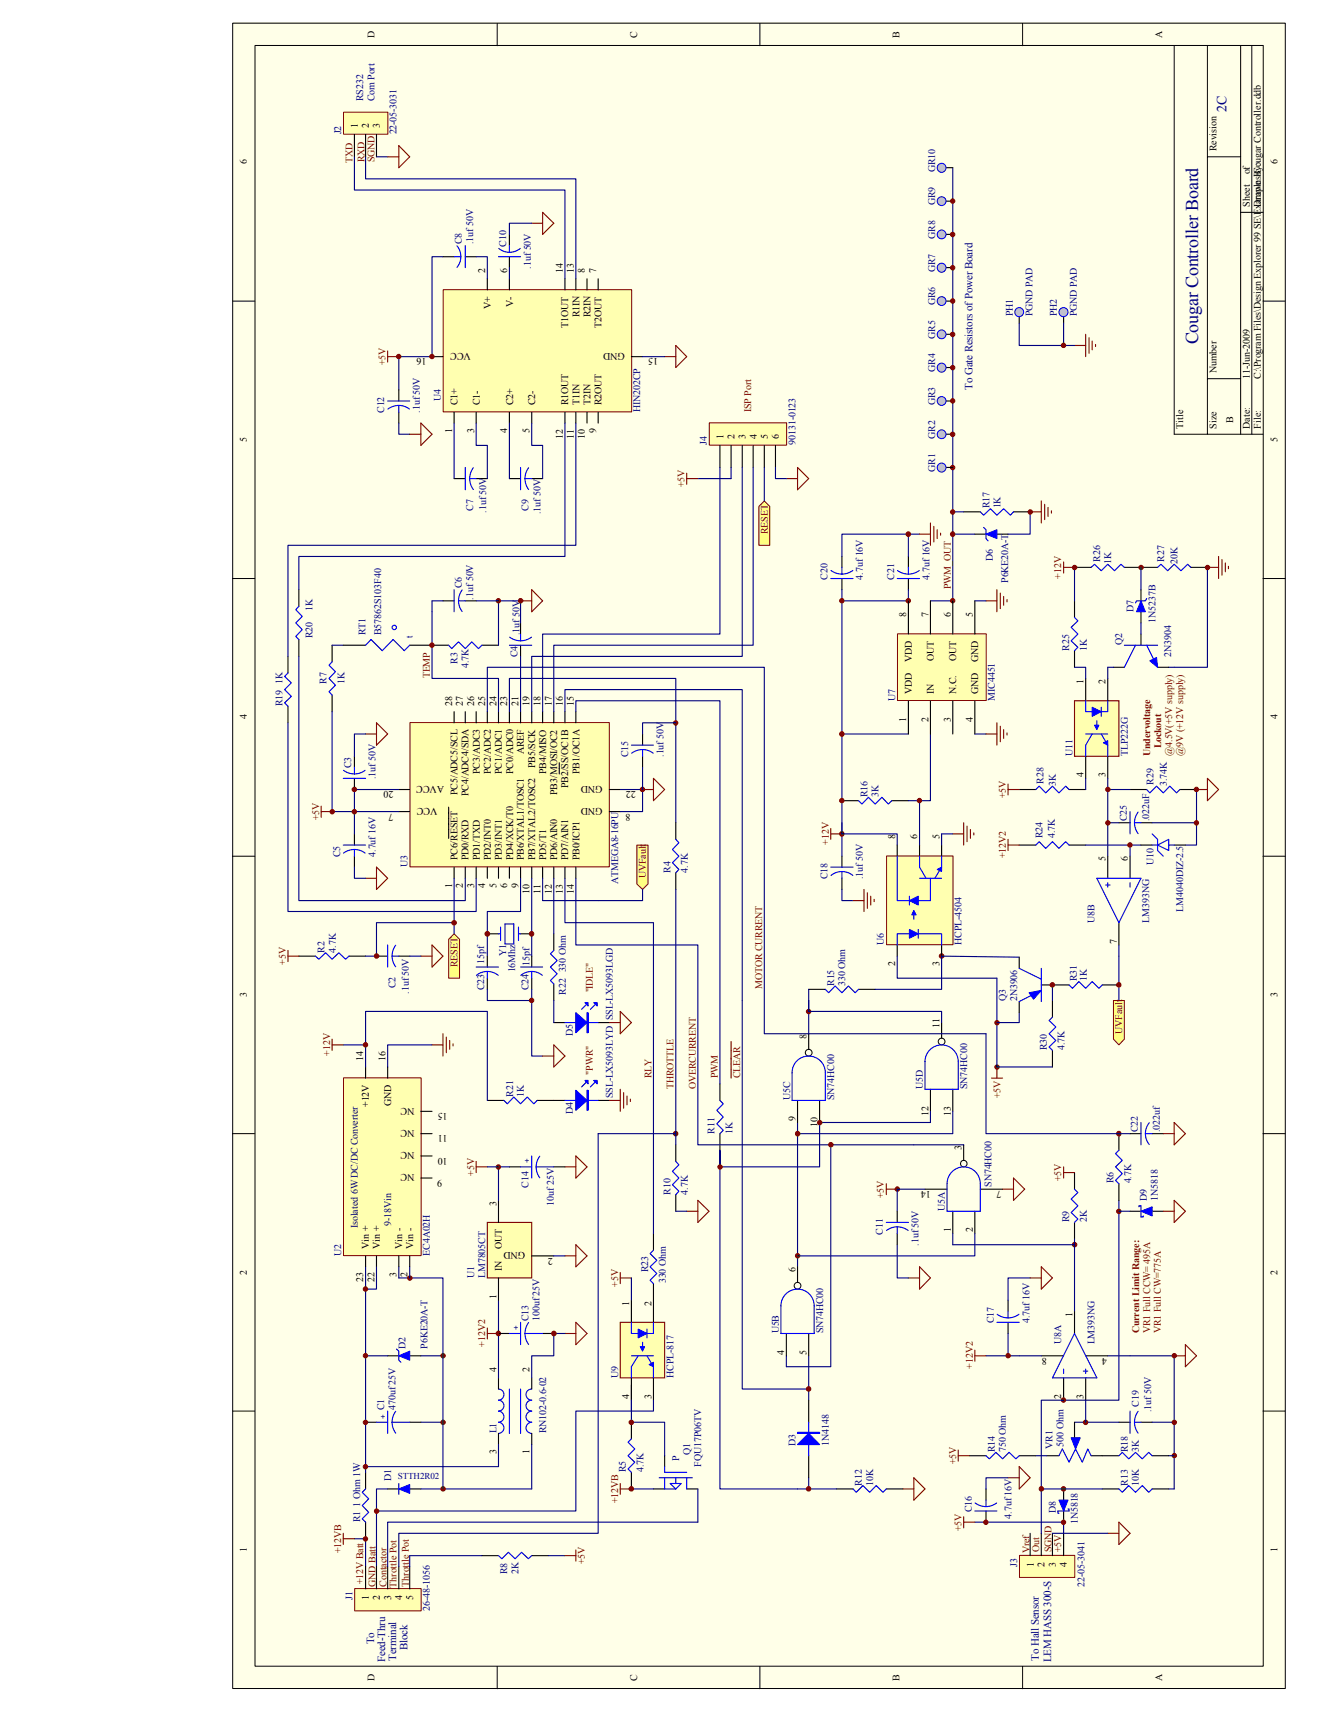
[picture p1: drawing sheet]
<svg xmlns="http://www.w3.org/2000/svg" width="216mm" height="279mm" viewBox="0 0 216 279" stroke-linecap="round" stroke-linejoin="round" font-family="sans-serif">
<defs><g id="words">
<text font-size="2.9" fill="#000080" x="195.4" y="56.1" transform="rotate(-90 195.4 56.1)">Cougar Controller Board</text>
<text font-size="2.3" fill="#000080" x="200" y="18.3" transform="rotate(-90 200 18.3)">2C</text>
<g font-size="1.8" fill="#000080">
<text x="158.6" y="63.5" transform="rotate(-90 158.6 63.5)">To Gate Resistors of Power Board</text>
<text x="61" y="268.2" transform="rotate(-90 61 268.2)">To</text>
<text x="66.4" y="269.1" transform="rotate(-90 66.4 269.1)">Block</text>
<text x="62.8" y="271.1" transform="rotate(-90 62.8 271.1)">Feed-Thru</text>
<text x="64.6" y="270.9" transform="rotate(-90 64.6 270.9)">Terminal</text>
<text x="169.4" y="270.9" transform="rotate(-90 169.4 270.9)">To Hall Sensor</text>
<text x="171.4" y="271.1" transform="rotate(-90 171.4 271.1)">LEM HASS 300-S</text>
</g>
<g font-size="1.6">
<text x="61.1" y="6.1" transform="rotate(-90 61.1 6.1)">D</text>
<text x="103.9" y="6.1" transform="rotate(-90 103.9 6.1)">C</text>
<text x="146.7" y="6.1" transform="rotate(-90 146.7 6.1)">B</text>
<text x="189.5" y="6.1" transform="rotate(-90 189.5 6.1)">A</text>
<text x="58.3" y="20.8" transform="rotate(-90 58.3 20.8)">1</text>
<text x="60.2" y="20.8" transform="rotate(-90 60.2 20.8)">2</text>
<text x="61.9" y="20.8" transform="rotate(-90 61.9 20.8)">3</text>
<text x="40.3" y="26.8" transform="rotate(-90 40.3 26.8)">6</text>
<text x="198.4" y="24.6" transform="rotate(-90 198.4 24.6)">Revision</text>
<text x="203.8" y="28.4" transform="rotate(-90 203.8 28.4)">of</text>
<text x="208.3" y="26.8" transform="rotate(-90 208.3 26.8)">6</text>
<text x="203.8" y="33.7" transform="rotate(-90 203.8 33.7)">Sheet</text>
<text x="205.6" y="33.7" transform="rotate(-90 205.6 33.7)">Drawn By:</text>
<text x="79.1" y="44.5" transform="rotate(-90 79.1 44.5)">2</text>
<text x="82.7" y="44.5" transform="rotate(-90 82.7 44.5)">6</text>
<text x="91.8" y="44.5" transform="rotate(-90 91.8 44.5)">14</text>
<text x="93.6" y="44.5" transform="rotate(-90 93.6 44.5)">13</text>
<text x="95.4" y="44.5" transform="rotate(-90 95.4 44.5)">8</text>
<text x="97.2" y="44.5" transform="rotate(-90 97.2 44.5)">7</text>
<text x="80" y="50.3" transform="rotate(-90 80 50.3)">V+</text>
<text x="83.7" y="50" transform="rotate(-90 83.7 50)">V-</text>
<text x="92.7" y="53.4" transform="rotate(-90 92.7 53.4)">T1OUT</text>
<text x="94.5" y="51.8" transform="rotate(-90 94.5 51.8)">R1IN</text>
<text x="96.3" y="51.8" transform="rotate(-90 96.3 51.8)">R2IN</text>
<text x="98.1" y="53.4" transform="rotate(-90 98.1 53.4)">T2OUT</text>
<text x="69.6" y="58.5" transform="rotate(-180 69.6 58.5)">16</text>
<text x="76.8" y="57.6" transform="rotate(-180 76.8 57.6)">VCC</text>
<text x="101.9" y="57.6" transform="rotate(-180 101.9 57.6)">GND</text>
<text x="107.3" y="58.5" transform="rotate(-180 107.3 58.5)">15</text>
<text x="198.4" y="60.8" transform="rotate(-90 198.4 60.8)">Number</text>
<text x="203.8" y="61.8" transform="rotate(-90 203.8 61.8)">11-Jun-2009</text>
<text x="205.6" y="61.8" transform="rotate(-90 205.6 61.8)">C:\Program Files\Design Explorer 99 SE\Examples\Cougar Controller.ddb</text>
<text x="73.7" y="70.6" transform="rotate(-90 73.7 70.6)">1</text>
<text x="74.6" y="66.1" transform="rotate(-90 74.6 66.1)">C1+</text>
<text x="77.3" y="70.6" transform="rotate(-90 77.3 70.6)">3</text>
<text x="78.2" y="66.1" transform="rotate(-90 78.2 66.1)">C1-</text>
<text x="82.7" y="70.6" transform="rotate(-90 82.7 70.6)">4</text>
<text x="83.7" y="66.1" transform="rotate(-90 83.7 66.1)">C2+</text>
<text x="86.4" y="70.6" transform="rotate(-90 86.4 70.6)">5</text>
<text x="87.3" y="66.1" transform="rotate(-90 87.3 66.1)">C2-</text>
<text x="91.8" y="71.5" transform="rotate(-90 91.8 71.5)">12</text>
<text x="92.7" y="66.1" transform="rotate(-90 92.7 66.1)">R1OUT</text>
<text x="93.6" y="71.5" transform="rotate(-90 93.6 71.5)">11</text>
<text x="94.5" y="66.1" transform="rotate(-90 94.5 66.1)">T1IN</text>
<text x="95.4" y="71.5" transform="rotate(-90 95.4 71.5)">10</text>
<text x="96.3" y="66.1" transform="rotate(-90 96.3 66.1)">T2IN</text>
<text x="97.2" y="70.6" transform="rotate(-90 97.2 70.6)">9</text>
<text x="98.1" y="66.1" transform="rotate(-90 98.1 66.1)">R2OUT</text>
<text x="118" y="71.5" transform="rotate(-90 118 71.5)">1</text>
<text x="119.8" y="71.5" transform="rotate(-90 119.8 71.5)">2</text>
<text x="121.6" y="71.5" transform="rotate(-90 121.6 71.5)">3</text>
<text x="123.4" y="71.5" transform="rotate(-90 123.4 71.5)">4</text>
<text x="125.2" y="71.5" transform="rotate(-90 125.2 71.5)">5</text>
<text x="127" y="71.5" transform="rotate(-90 127 71.5)">6</text>
<text x="193" y="69.9" transform="rotate(-90 193 69.9)">Title</text>
<text x="198.4" y="69.9" transform="rotate(-90 198.4 69.9)">Size</text>
<text x="201.1" y="69" transform="rotate(-90 201.1 69)">B</text>
<text x="203.8" y="69.9" transform="rotate(-90 203.8 69.9)">Date:</text>
<text x="205.6" y="69.9" transform="rotate(-90 205.6 69.9)">File:</text>
<text x="40.3" y="72.1" transform="rotate(-90 40.3 72.1)">5</text>
<text x="208.3" y="72.1" transform="rotate(-90 208.3 72.1)">5</text>
<text x="147.8" y="100.7" transform="rotate(-90 147.8 100.7)">8</text>
<text x="151.4" y="100.7" transform="rotate(-90 151.4 100.7)">7</text>
<text x="155" y="100.7" transform="rotate(-90 155 100.7)">6</text>
<text x="158.6" y="100.7" transform="rotate(-90 158.6 100.7)">5</text>
<text x="148.7" y="107.9" transform="rotate(-90 148.7 107.9)">VDD</text>
<text x="152.3" y="107.7" transform="rotate(-90 152.3 107.7)">OUT</text>
<text x="155.9" y="107.7" transform="rotate(-90 155.9 107.7)">OUT</text>
<text x="159.5" y="107.9" transform="rotate(-90 159.5 107.9)">GND</text>
<text x="148.7" y="113.2" transform="rotate(-90 148.7 113.2)">VDD</text>
<text x="152.3" y="113.2" transform="rotate(-90 152.3 113.2)">IN</text>
<text x="155.9" y="113.2" transform="rotate(-90 155.9 113.2)">N.C.</text>
<text x="159.5" y="113.2" transform="rotate(-90 159.5 113.2)">GND</text>
<text x="176.7" y="111.5" transform="rotate(-90 176.7 111.5)">1</text>
<text x="180.3" y="111.5" transform="rotate(-90 180.3 111.5)">2</text>
<text x="40.3" y="117.3" transform="rotate(-90 40.3 117.3)">4</text>
<text x="73.7" y="115.2" transform="rotate(-90 73.7 115.2)">28</text>
<text x="75.5" y="115.2" transform="rotate(-90 75.5 115.2)">27</text>
<text x="77.3" y="115.2" transform="rotate(-90 77.3 115.2)">26</text>
<text x="79.1" y="115.2" transform="rotate(-90 79.1 115.2)">25</text>
<text x="80.9" y="115.2" transform="rotate(-90 80.9 115.2)">24</text>
<text x="82.7" y="115.2" transform="rotate(-90 82.7 115.2)">23</text>
<text x="84.5" y="115.2" transform="rotate(-90 84.5 115.2)">21</text>
<text x="86.4" y="115.2" transform="rotate(-90 86.4 115.2)">19</text>
<text x="88.1" y="115.2" transform="rotate(-90 88.1 115.2)">18</text>
<text x="90" y="115.2" transform="rotate(-90 90 115.2)">17</text>
<text x="91.8" y="115.2" transform="rotate(-90 91.8 115.2)">16</text>
<text x="93.6" y="115.2" transform="rotate(-90 93.6 115.2)">15</text>
<text x="147.8" y="117.7" transform="rotate(-90 147.8 117.7)">1</text>
<text x="151.4" y="117.7" transform="rotate(-90 151.4 117.7)">2</text>
<text x="155" y="117.7" transform="rotate(-90 155 117.7)">3</text>
<text x="158.6" y="117.7" transform="rotate(-90 158.6 117.7)">4</text>
<text x="208.3" y="117.3" transform="rotate(-90 208.3 117.3)">4</text>
<text x="85.4" y="123" transform="rotate(-90 85.4 123)">AREF</text>
<text x="87.3" y="125.3" transform="rotate(-90 87.3 125.3)">PB5/SCK</text>
<text x="64.1" y="129.1" transform="rotate(-180 64.1 129.1)">20</text>
<text x="71.3" y="131.8" transform="rotate(-180 71.3 131.8)">VCC</text>
<text x="72.4" y="128.2" transform="rotate(-180 72.4 128.2)">AVCC</text>
<text x="74.6" y="129.7" transform="rotate(-90 74.6 129.7)">PC5/ADC5/SCL</text>
<text x="76.4" y="129.8" transform="rotate(-90 76.4 129.8)">PC4/ADC4/SDA</text>
<text x="78.2" y="126.2" transform="rotate(-90 78.2 126.2)">PC3/ADC3</text>
<text x="80" y="126.2" transform="rotate(-90 80 126.2)">PC2/ADC2</text>
<text x="81.8" y="126.2" transform="rotate(-90 81.8 126.2)">PC1/ADC1</text>
<text x="83.7" y="126.2" transform="rotate(-90 83.7 126.2)">PC0/ADC0</text>
<text x="89.1" y="126.2" transform="rotate(-90 89.1 126.2)">PB4/MISO</text>
<text x="90.9" y="129.7" transform="rotate(-90 90.9 129.7)">PB3/MOSI/OC2</text>
<text x="92.7" y="128.6" transform="rotate(-90 92.7 128.6)">PB2/SS/OC1B</text>
<text x="94.5" y="126.2" transform="rotate(-90 94.5 126.2)">PB1/OC1A</text>
<text x="98.3" y="131.8" transform="rotate(-180 98.3 131.8)">GND</text>
<text x="98.3" y="128.2" transform="rotate(-180 98.3 128.2)">GND</text>
<text x="103.7" y="129.1" transform="rotate(-180 103.7 129.1)">22</text>
<text x="176.7" y="126.7" transform="rotate(-90 176.7 126.7)">4</text>
<text x="180.3" y="126.7" transform="rotate(-90 180.3 126.7)">3</text>
<text x="64.1" y="132.7" transform="rotate(-180 64.1 132.7)">7</text>
<text x="102.8" y="132.7" transform="rotate(-180 102.8 132.7)">8</text>
<text x="146" y="136.9" transform="rotate(-90 146 136.9)">8</text>
<text x="149.6" y="136.9" transform="rotate(-90 149.6 136.9)">6</text>
<text x="153.2" y="136.9" transform="rotate(-90 153.2 136.9)">5</text>
<text x="74.6" y="140.3" transform="rotate(-90 74.6 140.3)">PC6/RESET</text>
<text x="76.4" y="140.3" transform="rotate(-90 76.4 140.3)">PD0/RXD</text>
<text x="78.2" y="140.3" transform="rotate(-90 78.2 140.3)">PD1/TXD</text>
<text x="80" y="140.3" transform="rotate(-90 80 140.3)">PD2/INT0</text>
<text x="81.8" y="140.3" transform="rotate(-90 81.8 140.3)">PD3/INT1</text>
<text x="83.7" y="140.3" transform="rotate(-90 83.7 140.3)">PD4/XCK/T0</text>
<text x="85.4" y="140.3" transform="rotate(-90 85.4 140.3)">PB6/XTAL1/TOSC1</text>
<text x="87.3" y="140.3" transform="rotate(-90 87.3 140.3)">PB7/XTAL2/TOSC2</text>
<text x="89.1" y="140.3" transform="rotate(-90 89.1 140.3)">PD5/T1</text>
<text x="90.9" y="140.3" transform="rotate(-90 90.9 140.3)">PD6/AIN0</text>
<text x="92.7" y="140.3" transform="rotate(-90 92.7 140.3)">PD7/AIN1</text>
<text x="94.5" y="140.3" transform="rotate(-90 94.5 140.3)">PB0/ICP1</text>
<text x="180.3" y="140.5" transform="rotate(-90 180.3 140.5)">5</text>
<text x="183.9" y="140.5" transform="rotate(-90 183.9 140.5)">6</text>
<text x="73.7" y="144.9" transform="rotate(-90 73.7 144.9)">1</text>
<text x="75.5" y="144.9" transform="rotate(-90 75.5 144.9)">2</text>
<text x="77.3" y="144.9" transform="rotate(-90 77.3 144.9)">3</text>
<text x="79.1" y="144.9" transform="rotate(-90 79.1 144.9)">4</text>
<text x="80.9" y="144.9" transform="rotate(-90 80.9 144.9)">5</text>
<text x="82.7" y="144.9" transform="rotate(-90 82.7 144.9)">6</text>
<text x="84.5" y="144.9" transform="rotate(-90 84.5 144.9)">9</text>
<text x="86.4" y="145.8" transform="rotate(-90 86.4 145.8)">10</text>
<text x="88.1" y="145.8" transform="rotate(-90 88.1 145.8)">11</text>
<text x="90" y="145.8" transform="rotate(-90 90 145.8)">12</text>
<text x="91.8" y="145.8" transform="rotate(-90 91.8 145.8)">13</text>
<text x="93.6" y="145.8" transform="rotate(-90 93.6 145.8)">14</text>
<text x="182.1" y="153.9" transform="rotate(-90 182.1 153.9)">7</text>
<text x="146" y="157.6" transform="rotate(-90 146 157.6)">2</text>
<text x="153.2" y="157.6" transform="rotate(-90 153.2 157.6)">3</text>
<text x="40.3" y="162.6" transform="rotate(-90 40.3 162.6)">3</text>
<text x="153.2" y="167.7" transform="rotate(-90 153.2 167.7)">11</text>
<text x="208.3" y="162.6" transform="rotate(-90 208.3 162.6)">3</text>
<text x="59.2" y="173.1" transform="rotate(-90 59.2 173.1)">14</text>
<text x="62.9" y="173.1" transform="rotate(-90 62.9 173.1)">16</text>
<text x="131.5" y="169.5" transform="rotate(-90 131.5 169.5)">8</text>
<text x="60.2" y="180.5" transform="rotate(-90 60.2 180.5)">+12V</text>
<text x="63.8" y="180.4" transform="rotate(-90 63.8 180.4)">GND</text>
<text x="67.6" y="184.3" transform="rotate(-180 67.6 184.3)">NC</text>
<text x="67.6" y="180.7" transform="rotate(-180 67.6 180.7)">NC</text>
<text x="73" y="185.2" transform="rotate(-180 73 185.2)">11</text>
<text x="73" y="181.6" transform="rotate(-180 73 181.6)">15</text>
<text x="129.7" y="182.9" transform="rotate(-90 129.7 182.9)">9</text>
<text x="133.3" y="183.8" transform="rotate(-90 133.3 183.8)">10</text>
<text x="151.4" y="182" transform="rotate(-90 151.4 182)">12</text>
<text x="155" y="182" transform="rotate(-90 155 182)">13</text>
<text x="67.6" y="191.6" transform="rotate(-180 67.6 191.6)">NC</text>
<text x="67.6" y="187.9" transform="rotate(-180 67.6 187.9)">NC</text>
<text x="73" y="188.8" transform="rotate(-180 73 188.8)">10</text>
<text x="156.8" y="187.6" transform="rotate(-90 156.8 187.6)">3</text>
<text x="72.1" y="192.4" transform="rotate(-180 72.1 192.4)">9</text>
<text x="80.9" y="196.7" transform="rotate(-90 80.9 196.7)">3</text>
<text x="151.8" y="194.3" transform="rotate(-180 151.8 194.3)">14</text>
<text x="163.3" y="194.3" transform="rotate(-180 163.3 194.3)">7</text>
<text x="60.2" y="203.7" transform="rotate(-90 60.2 203.7)">Vin +</text>
<text x="61.9" y="203.7" transform="rotate(-90 61.9 203.7)">Vin +</text>
<text x="65.6" y="203.7" transform="rotate(-90 65.6 203.7)">Vin -</text>
<text x="67.4" y="203.7" transform="rotate(-90 67.4 203.7)">Vin -</text>
<text x="81.8" y="203.7" transform="rotate(-90 81.8 203.7)">OUT</text>
<text x="155" y="201" transform="rotate(-90 155 201)">1</text>
<text x="158.6" y="201" transform="rotate(-90 158.6 201)">2</text>
<text x="40.3" y="207.9" transform="rotate(-90 40.3 207.9)">2</text>
<text x="59.2" y="209.2" transform="rotate(-90 59.2 209.2)">23</text>
<text x="61.1" y="209.2" transform="rotate(-90 61.1 209.2)">22</text>
<text x="64.7" y="208.2" transform="rotate(-90 64.7 208.2)">3</text>
<text x="66.5" y="208.2" transform="rotate(-90 66.5 208.2)">2</text>
<text x="81.8" y="207.3" transform="rotate(-90 81.8 207.3)">IN</text>
<text x="85.6" y="204.2" transform="rotate(-180 85.6 204.2)">GND</text>
<text x="90.1" y="205.1" transform="rotate(-180 90.1 205.1)">2</text>
<text x="129.7" y="207.5" transform="rotate(-90 129.7 207.5)">6</text>
<text x="208.3" y="207.9" transform="rotate(-90 208.3 207.9)">2</text>
<text x="80.9" y="211.9" transform="rotate(-90 80.9 211.9)">1</text>
<text x="102.6" y="213" transform="rotate(-90 102.6 213)">1</text>
<text x="106.2" y="213" transform="rotate(-90 106.2 213)">2</text>
<text x="174.9" y="214.7" transform="rotate(-90 174.9 214.7)">1</text>
<text x="127.9" y="220.9" transform="rotate(-90 127.9 220.9)">4</text>
<text x="131.5" y="220.9" transform="rotate(-90 131.5 220.9)">5</text>
<text x="170.7" y="221.4" transform="rotate(-180 170.7 221.4)">8</text>
<text x="180.5" y="221.4" transform="rotate(-180 180.5 221.4)">4</text>
<text x="80.9" y="223.8" transform="rotate(-90 80.9 223.8)">4</text>
<text x="86.4" y="223.8" transform="rotate(-90 86.4 223.8)">2</text>
<text x="102.6" y="228.2" transform="rotate(-90 102.6 228.2)">4</text>
<text x="106.2" y="228.2" transform="rotate(-90 106.2 228.2)">3</text>
<text x="173.1" y="228.2" transform="rotate(-90 173.1 228.2)">2</text>
<text x="176.7" y="228.2" transform="rotate(-90 176.7 228.2)">3</text>
<text x="80.9" y="237.2" transform="rotate(-90 80.9 237.2)">3</text>
<text x="86.4" y="237.2" transform="rotate(-90 86.4 237.2)">1</text>
<text x="40.3" y="253.1" transform="rotate(-90 40.3 253.1)">1</text>
<text x="168.6" y="255.5" transform="rotate(-90 168.6 255.5)">1</text>
<text x="170.3" y="255.5" transform="rotate(-90 170.3 255.5)">2</text>
<text x="172.2" y="255.5" transform="rotate(-90 172.2 255.5)">3</text>
<text x="174" y="255.5" transform="rotate(-90 174 255.5)">4</text>
<text x="208.3" y="253.1" transform="rotate(-90 208.3 253.1)">1</text>
<text x="60.2" y="260.9" transform="rotate(-90 60.2 260.9)">1</text>
<text x="61.9" y="260.9" transform="rotate(-90 61.9 260.9)">2</text>
<text x="63.8" y="260.9" transform="rotate(-90 63.8 260.9)">3</text>
<text x="65.6" y="260.9" transform="rotate(-90 65.6 260.9)">4</text>
<text x="67.4" y="260.9" transform="rotate(-90 67.4 260.9)">5</text>
<text x="61.1" y="274.1" transform="rotate(-90 61.1 274.1)">D</text>
<text x="103.9" y="274.1" transform="rotate(-90 103.9 274.1)">C</text>
<text x="146.7" y="274.1" transform="rotate(-90 146.7 274.1)">B</text>
<text x="189.5" y="274.1" transform="rotate(-90 189.5 274.1)">A</text>
</g>
<g font-size="1.6" fill="#000080">
<text x="59.2" y="16.5" transform="rotate(-90 59.2 16.5)">RS232</text>
<text x="61.1" y="16.5" transform="rotate(-90 61.1 16.5)">Com Port</text>
<text x="55.6" y="21.9" transform="rotate(-90 55.6 21.9)">J2</text>
<text x="64.7" y="21.9" transform="rotate(-90 64.7 21.9)">22-05-3031</text>
<text x="152.5" y="28.1" transform="rotate(-90 152.5 28.1)">GR10</text>
<text x="152.5" y="33.5" transform="rotate(-90 152.5 33.5)">GR9</text>
<text x="75.3" y="39.8" transform="rotate(-90 75.3 39.8)">C8</text>
<text x="77.1" y="39.8" transform="rotate(-90 77.1 39.8)">.1uf 50V</text>
<text x="82.6" y="40.2" transform="rotate(-90 82.6 40.2)">C10</text>
<text x="152.5" y="39" transform="rotate(-90 152.5 39)">GR8</text>
<text x="86.5" y="43.8" transform="rotate(-90 86.5 43.8)">.1uf 50V</text>
<text x="152.5" y="44.4" transform="rotate(-90 152.5 44.4)">GR7</text>
<text x="152.5" y="49.8" transform="rotate(-90 152.5 49.8)">GR6</text>
<text x="165.1" y="51.6" transform="rotate(-90 165.1 51.6)">PH1</text>
<text x="168.4" y="51.6" transform="rotate(-90 168.4 51.6)">PGND PAD</text>
<text x="172.3" y="51.6" transform="rotate(-90 172.3 51.6)">PH2</text>
<text x="175.6" y="51.6" transform="rotate(-90 175.6 51.6)">PGND PAD</text>
<text x="152.5" y="55.2" transform="rotate(-90 152.5 55.2)">GR5</text>
<text x="71.9" y="65.4" transform="rotate(-90 71.9 65.4)">U4</text>
<text x="152.5" y="60.7" transform="rotate(-90 152.5 60.7)">GR4</text>
<text x="62.7" y="67.4" transform="rotate(-90 62.7 67.4)">C12</text>
<text x="68.5" y="67.4" transform="rotate(-90 68.5 67.4)">.1uf 50V</text>
<text x="104.4" y="67.2" transform="rotate(-90 104.4 67.2)">HIN202CP</text>
<text x="152.5" y="71.5" transform="rotate(-90 152.5 71.5)">GR2</text>
<text x="152.5" y="66.1" transform="rotate(-90 152.5 66.1)">GR3</text>
<text x="115.2" y="72.6" transform="rotate(-90 115.2 72.6)">J4</text>
<text x="129.7" y="72.6" transform="rotate(-90 129.7 72.6)">90131-0123</text>
<text x="152.5" y="77" transform="rotate(-90 152.5 77)">GR1</text>
<text x="77.1" y="83.3" transform="rotate(-90 77.1 83.3)">C7</text>
<text x="79.3" y="83.7" transform="rotate(-90 79.3 83.7)">.1uf 50V</text>
<text x="86.2" y="83.3" transform="rotate(-90 86.2 83.3)">C9</text>
<text x="88.1" y="83.9" transform="rotate(-90 88.1 83.9)">.1uf 50V</text>
<text x="161.3" y="82.9" transform="rotate(-90 161.3 82.9)">R17</text>
<text x="163.2" y="82.9" transform="rotate(-90 163.2 82.9)">1K</text>
<text x="75.3" y="96" transform="rotate(-90 75.3 96)">C6</text>
<text x="135" y="94.5" transform="rotate(-90 135 94.5)">C20</text>
<text x="140.7" y="94.5" transform="rotate(-90 140.7 94.5)">4.7uf 16V</text>
<text x="145.8" y="94.5" transform="rotate(-90 145.8 94.5)">C21</text>
<text x="151.6" y="94.5" transform="rotate(-90 151.6 94.5)">4.7uf 16V</text>
<text x="161.9" y="91.4" transform="rotate(-90 161.9 91.4)">D6</text>
<text x="164.4" y="95.1" transform="rotate(-90 164.4 95.1)">P6KE20A-T</text>
<text x="179.4" y="91.6" transform="rotate(-90 179.4 91.6)">R26</text>
<text x="181.2" y="92" transform="rotate(-90 181.2 92)">1K</text>
<text x="189.9" y="91.6" transform="rotate(-90 189.9 91.6)">R27</text>
<text x="192" y="92" transform="rotate(-90 192 92)">20K</text>
<text x="50.9" y="99.6" transform="rotate(-90 50.9 99.6)">1K</text>
<text x="77.1" y="97.8" transform="rotate(-90 77.1 97.8)">.1uf 50V</text>
<text x="184.8" y="99.8" transform="rotate(-90 184.8 99.8)">D7</text>
<text x="188.4" y="101.6" transform="rotate(-90 188.4 101.6)">1N5237B</text>
<text x="50.9" y="104.1" transform="rotate(-90 50.9 104.1)">R20</text>
<text x="59.6" y="103.6" transform="rotate(-90 59.6 103.6)">RT1</text>
<text x="62.2" y="103.6" transform="rotate(-90 62.2 103.6)">B57862S103F40</text>
<text x="84.4" y="107.2" transform="rotate(-90 84.4 107.2)">C4</text>
<text x="84.7" y="103.6" transform="rotate(-90 84.7 103.6)">.1uf 50V</text>
<text x="174.3" y="106.1" transform="rotate(-90 174.3 106.1)">R25</text>
<text x="177.2" y="106.1" transform="rotate(-90 177.2 106.1)">1K</text>
<text x="183" y="105.2" transform="rotate(-90 183 105.2)">Q2</text>
<text x="191" y="107.2" transform="rotate(-90 191 107.2)">2N3904</text>
<text x="53.3" y="111.5" transform="rotate(-90 53.3 111.5)">R7</text>
<text x="56.2" y="111.5" transform="rotate(-90 56.2 111.5)">1K</text>
<text x="74.6" y="108.3" transform="rotate(-90 74.6 108.3)">R3</text>
<text x="76.4" y="109" transform="rotate(-90 76.4 109)">4.7K</text>
<text x="46.1" y="115.2" transform="rotate(-90 46.1 115.2)">R19 1K</text>
<text x="146" y="114.3" transform="rotate(-90 146 114.3)">U7</text>
<text x="162.2" y="114.3" transform="rotate(-90 162.2 114.3)">MIC4451</text>
<text x="57.2" y="125.3" transform="rotate(-90 57.2 125.3)">C3</text>
<text x="102.4" y="123.5" transform="rotate(-90 102.4 123.5)">C15</text>
<text x="108.2" y="123.5" transform="rotate(-90 108.2 123.5)">.1uf 50V</text>
<text x="174.9" y="123.3" transform="rotate(-90 174.9 123.3)">U11</text>
<text x="183.9" y="123.3" transform="rotate(-90 183.9 123.3)">TLP222G</text>
<text x="61.2" y="127.1" transform="rotate(-90 61.2 127.1)">.1uf 50V</text>
<text x="141.4" y="130" transform="rotate(-90 141.4 130)">R16</text>
<text x="143.3" y="130" transform="rotate(-90 143.3 130)">3K</text>
<text x="170.2" y="127.8" transform="rotate(-90 170.2 127.8)">R28</text>
<text x="172.2" y="128.2" transform="rotate(-90 172.2 128.2)">3K</text>
<text x="188.1" y="128" transform="rotate(-90 188.1 128)">R29</text>
<text x="190.2" y="128.2" transform="rotate(-90 190.2 128.2)">3.74K</text>
<text x="170" y="136.7" transform="rotate(-90 170 136.7)">R24</text>
<text x="172" y="136.7" transform="rotate(-90 172 136.7)">4.7K</text>
<text x="183.7" y="134" transform="rotate(-90 183.7 134)">C25</text>
<text x="187.4" y="134" transform="rotate(-90 187.4 134)">.022uF</text>
<text x="55.5" y="139.8" transform="rotate(-90 55.5 139.8)">C5</text>
<text x="61.2" y="139.8" transform="rotate(-90 61.2 139.8)">4.7uf 16V</text>
<text x="66.5" y="141.4" transform="rotate(-90 66.5 141.4)">U3</text>
<text x="109.3" y="142.3" transform="rotate(-90 109.3 142.3)">R4</text>
<text x="112.2" y="142.3" transform="rotate(-90 112.2 142.3)">4.7K</text>
<text x="135" y="143.4" transform="rotate(-90 135 143.4)">C18</text>
<text x="140.7" y="143.4" transform="rotate(-90 140.7 143.4)">.1uf 50V</text>
<text x="188.1" y="141.1" transform="rotate(-90 188.1 141.1)">U10</text>
<text x="100.8" y="144.1" transform="rotate(-90 100.8 144.1)">ATMEGA8-16PU</text>
<text x="193" y="148.7" transform="rotate(-90 193 148.7)">LM4040DIZ-2.5</text>
<text x="52.9" y="155.4" transform="rotate(-90 52.9 155.4)">R2</text>
<text x="54.7" y="155.4" transform="rotate(-90 54.7 155.4)">4.7K</text>
<text x="82.6" y="155.9" transform="rotate(-90 82.6 155.9)">Y1</text>
<text x="144.1" y="154.1" transform="rotate(-90 144.1 154.1)">U6</text>
<text x="156.8" y="154.1" transform="rotate(-90 156.8 154.1)">HCPL-4504</text>
<text x="178.5" y="150.5" transform="rotate(-90 178.5 150.5)">U8B</text>
<text x="187.4" y="150.5" transform="rotate(-90 187.4 150.5)">LM393NG</text>
<text x="64.5" y="161.2" transform="rotate(-90 64.5 161.2)">C2</text>
<text x="79" y="161.5" transform="rotate(-90 79 161.5)">C23</text>
<text x="79" y="157.2" transform="rotate(-90 79 157.2)">15pf</text>
<text x="84" y="158.6" transform="rotate(-90 84 158.6)">16Mhz</text>
<text x="86.2" y="161.5" transform="rotate(-90 86.2 161.5)">C24</text>
<text x="86.4" y="157.6" transform="rotate(-90 86.4 157.6)">15pf</text>
<text x="136" y="160.8" transform="rotate(-90 136 160.8)">R15</text>
<text x="137.8" y="160.8" transform="rotate(-90 137.8 160.8)">330 Ohm</text>
<text x="175.6" y="160.1" transform="rotate(-90 175.6 160.1)">R31</text>
<text x="177.2" y="160.1" transform="rotate(-90 177.2 160.1)">1K</text>
<text x="66.6" y="162.1" transform="rotate(-90 66.6 162.1)">.1uf 50V</text>
<text x="92.3" y="162.3" transform="rotate(-90 92.3 162.3)">R22 330 Ohm</text>
<text x="164" y="163.3" transform="rotate(-90 164 163.3)">Q3</text>
<text x="165.9" y="163.3" transform="rotate(-90 165.9 163.3)">2N3906</text>
<text x="93.4" y="168.9" transform="rotate(-90 93.4 168.9)">D5</text>
<text x="170.7" y="171.3" transform="rotate(-90 170.7 171.3)">R30</text>
<text x="173.6" y="171.3" transform="rotate(-90 173.6 171.3)">4.7K</text>
<text x="83.7" y="178.9" transform="rotate(-90 83.7 178.9)">R21</text>
<text x="85.4" y="178.9" transform="rotate(-90 85.4 178.9)">1K</text>
<text x="99.9" y="179.1" transform="rotate(-90 99.9 179.1)">SSL-LX5093LYD SSL-LX5093LGD</text>
<text x="128.8" y="179.4" transform="rotate(-90 128.8 179.4)">U5C</text>
<text x="136" y="179.4" transform="rotate(-90 136 179.4)">SN74HC00</text>
<text x="150.5" y="177.6" transform="rotate(-90 150.5 177.6)">U5D</text>
<text x="157.7" y="177.6" transform="rotate(-90 157.7 177.6)">SN74HC00</text>
<text x="93.4" y="181.6" transform="rotate(-90 93.4 181.6)">D4</text>
<text x="116.5" y="184.9" transform="rotate(-90 116.5 184.9)">R11</text>
<text x="119.4" y="184.9" transform="rotate(-90 119.4 184.9)">1K</text>
<text x="185.5" y="184.7" transform="rotate(-90 185.5 184.7)">C22</text>
<text x="189.1" y="184.7" transform="rotate(-90 189.1 184.7)">.022uf</text>
<text x="86.2" y="193.8" transform="rotate(-90 86.2 193.8)">C14</text>
<text x="90.3" y="196.7" transform="rotate(-90 90.3 196.7)">10uf 25V</text>
<text x="109.3" y="194.9" transform="rotate(-90 109.3 194.9)">R10</text>
<text x="112.2" y="194.9" transform="rotate(-90 112.2 194.9)">4.7K</text>
<text x="154.1" y="197.6" transform="rotate(-90 154.1 197.6)">U5A</text>
<text x="161.7" y="193.6" transform="rotate(-90 161.7 193.6)">SN74HC00</text>
<text x="181.6" y="193" transform="rotate(-90 181.6 193)">R6</text>
<text x="184.4" y="193" transform="rotate(-90 184.4 193)">4.7K</text>
<text x="187" y="195.9" transform="rotate(-90 187 195.9)">D9</text>
<text x="188.8" y="195.9" transform="rotate(-90 188.8 195.9)">1N5818</text>
<text x="58.3" y="200.3" transform="rotate(-90 58.3 200.3)">Isolated 6W DC/DC Converter</text>
<text x="63.8" y="199.9" transform="rotate(-90 63.8 199.9)">9-18Vin</text>
<text x="144" y="201.4" transform="rotate(-90 144 201.4)">C11</text>
<text x="149.8" y="203.2" transform="rotate(-90 149.8 203.2)">.1uf 50V</text>
<text x="174.3" y="199.4" transform="rotate(-90 174.3 199.4)">R9</text>
<text x="177.2" y="199.4" transform="rotate(-90 177.2 199.4)">2K</text>
<text x="55.6" y="204.8" transform="rotate(-90 55.6 204.8)">U2</text>
<text x="70.1" y="204.8" transform="rotate(-90 70.1 204.8)">EC4A02H</text>
<text x="77.3" y="208.4" transform="rotate(-90 77.3 208.4)">U1</text>
<text x="79.1" y="208.4" transform="rotate(-90 79.1 208.4)">LM7805CT</text>
<text x="105.7" y="207.5" transform="rotate(-90 105.7 207.5)">R23</text>
<text x="108.6" y="209.3" transform="rotate(-90 108.6 209.3)">330 Ohm</text>
<text x="86.2" y="215.5" transform="rotate(-90 86.2 215.5)">C13</text>
<text x="88" y="215.5" transform="rotate(-90 88 215.5)">100uf 25V</text>
<text x="162.1" y="215.8" transform="rotate(-90 162.1 215.8)">C17</text>
<text x="167.9" y="215.8" transform="rotate(-90 167.9 215.8)">4.7uf 16V</text>
<text x="66.1" y="220" transform="rotate(-90 66.1 220)">D2</text>
<text x="69.7" y="220" transform="rotate(-90 69.7 220)">P6KE20A-T</text>
<text x="127" y="217.5" transform="rotate(-90 127 217.5)">U5B</text>
<text x="134.2" y="217.5" transform="rotate(-90 134.2 217.5)">SN74HC00</text>
<text x="173.1" y="219.3" transform="rotate(-90 173.1 219.3)">U8A</text>
<text x="178.5" y="219.3" transform="rotate(-90 178.5 219.3)">LM393NG</text>
<text x="100.8" y="224.7" transform="rotate(-90 100.8 224.7)">U9</text>
<text x="109.8" y="224.7" transform="rotate(-90 109.8 224.7)">HCPL-817</text>
<text x="62.7" y="230" transform="rotate(-90 62.7 230)">C1</text>
<text x="64.5" y="230" transform="rotate(-90 64.5 230)">470uf 25V</text>
<text x="80.9" y="233.8" transform="rotate(-90 80.9 233.8)">L1</text>
<text x="89.1" y="233.8" transform="rotate(-90 89.1 233.8)">RN102-0.6-02</text>
<text x="185.7" y="229.4" transform="rotate(-90 185.7 229.4)">C19</text>
<text x="187.7" y="230.3" transform="rotate(-90 187.7 230.3)">.1uf 50V</text>
<text x="110.7" y="238.3" transform="rotate(-90 110.7 238.3)">P</text>
<text x="112.5" y="237.4" transform="rotate(-90 112.5 237.4)">Q1</text>
<text x="114.3" y="239.2" transform="rotate(-90 114.3 239.2)">FQU17P06TV</text>
<text x="129.7" y="235.8" transform="rotate(-90 129.7 235.8)">D3</text>
<text x="135.1" y="235.8" transform="rotate(-90 135.1 235.8)">1N4148</text>
<text x="162.2" y="236.8" transform="rotate(-90 162.2 236.8)">R14</text>
<text x="164" y="236.8" transform="rotate(-90 164 236.8)">750 Ohm</text>
<text x="171.6" y="236.3" transform="rotate(-90 171.6 236.3)">VR1</text>
<text x="173.4" y="236" transform="rotate(-90 173.4 236)">500 Ohm</text>
<text x="183.9" y="236.8" transform="rotate(-90 183.9 236.8)">R18</text>
<text x="185.7" y="236.8" transform="rotate(-90 185.7 236.8)">3K</text>
<text x="63.8" y="241.5" transform="rotate(-90 63.8 241.5)">D1</text>
<text x="102.1" y="240.1" transform="rotate(-90 102.1 240.1)">R5</text>
<text x="104.9" y="240.1" transform="rotate(-90 104.9 240.1)">4.7K</text>
<text x="140.5" y="242.3" transform="rotate(-90 140.5 242.3)">R12</text>
<text x="142.4" y="242.3" transform="rotate(-90 142.4 242.3)">10K</text>
<text x="183.9" y="242.3" transform="rotate(-90 183.9 242.3)">R13</text>
<text x="185.7" y="242.3" transform="rotate(-90 185.7 242.3)">10K</text>
<text x="58.7" y="248.3" transform="rotate(-90 58.7 248.3)">R1 1 Ohm 1W</text>
<text x="158.5" y="246.6" transform="rotate(-90 158.5 246.6)">C16</text>
<text x="164.9" y="247.7" transform="rotate(-90 164.9 247.7)">4.7uf 16V</text>
<text x="172.2" y="246.8" transform="rotate(-90 172.2 246.8)">D8</text>
<text x="175.8" y="248.6" transform="rotate(-90 175.8 248.6)">1N5818</text>
<text x="82.7" y="256.8" transform="rotate(-90 82.7 256.8)">R8</text>
<text x="84.5" y="256.8" transform="rotate(-90 84.5 256.8)">2K</text>
<text x="165.9" y="255.5" transform="rotate(-90 165.9 255.5)">J3</text>
<text x="57.5" y="260.9" transform="rotate(-90 57.5 260.9)">J1</text>
<text x="70.1" y="262.8" transform="rotate(-90 70.1 262.8)">26-48-1056</text>
<text x="176.9" y="258.8" transform="rotate(-90 176.9 258.8)">22-05-3041</text>
</g>
<g font-size="1.6" fill="#800000">
<text x="57.5" y="26.6" transform="rotate(-90 57.5 26.6)">TXD</text>
<text x="59.4" y="26.5" transform="rotate(-90 59.4 26.5)">RXD</text>
<text x="61.1" y="26.5" transform="rotate(-90 61.1 26.5)">SGND</text>
<text x="62.9" y="59.6" transform="rotate(-90 62.9 59.6)">+5V</text>
<text x="122.5" y="67.2" transform="rotate(-90 122.5 67.2)">ISP Port</text>
<text x="111.6" y="79.5" transform="rotate(-90 111.6 79.5)">+5V</text>
<text x="125.2" y="87.1" transform="rotate(-90 125.2 87.1)">RESET</text>
<text x="173.1" y="94.4" transform="rotate(-90 173.1 94.4)">+12V</text>
<text x="155" y="96.1" transform="rotate(-90 155 96.1)">PWM_OUT</text>
<text x="70.1" y="110.7" transform="rotate(-90 70.1 110.7)">TEMP</text>
<text x="187.6" y="123.3" transform="rotate(-90 187.6 123.3)">Undervoltage</text>
<text x="189.4" y="122" transform="rotate(-90 189.4 122)">Lockout</text>
<text x="191.1" y="123.3" transform="rotate(-90 191.1 123.3)">@4.5V(+5V supply)</text>
<text x="193" y="123.3" transform="rotate(-90 193 123.3)">@9V (+12V supply)</text>
<text x="164" y="130.2" transform="rotate(-90 164 130.2)">+5V</text>
<text x="52" y="133.8" transform="rotate(-90 52 133.8)">+5V</text>
<text x="135.1" y="137.8" transform="rotate(-90 135.1 137.8)">+12V</text>
<text x="105.3" y="143.3" transform="rotate(-90 105.3 143.3)">UVFault</text>
<text x="164" y="140" transform="rotate(-90 164 140)">+12V2</text>
<text x="46.6" y="157.3" transform="rotate(-90 46.6 157.3)">+5V</text>
<text x="74.6" y="157.7" transform="rotate(-90 74.6 157.7)">RESET</text>
<text x="96.7" y="161.9" transform="rotate(-90 96.7 161.9)">&quot;IDLE&quot;</text>
<text x="124.3" y="161.3" transform="rotate(-90 124.3 161.3)">MOTOR CURRENT</text>
<text x="53.8" y="172.2" transform="rotate(-90 53.8 172.2)">+12V</text>
<text x="183" y="168.6" transform="rotate(-90 183 168.6)">UVFault</text>
<text x="96.7" y="175.3" transform="rotate(-90 96.7 175.3)">&quot;PWR&quot;</text>
<text x="106.2" y="175.8" transform="rotate(-90 106.2 175.8)">RLY</text>
<text x="109.8" y="177.6" transform="rotate(-90 109.8 177.6)">THROTTLE</text>
<text x="113.5" y="177.6" transform="rotate(-90 113.5 177.6)">OVERCURRENT</text>
<text x="117.1" y="175.8" transform="rotate(-90 117.1 175.8)">PWM</text>
<text x="120.7" y="175.8" transform="rotate(-90 120.7 175.8)">CLEAR</text>
<text x="163.2" y="179.1" transform="rotate(-90 163.2 179.1)">+5V</text>
<text x="77.3" y="191.8" transform="rotate(-90 77.3 191.8)">+5V</text>
<text x="144.1" y="195.4" transform="rotate(-90 144.1 195.4)">+5V</text>
<text x="173.1" y="192.7" transform="rotate(-90 173.1 192.7)">+5V</text>
<text x="100.8" y="209.9" transform="rotate(-90 100.8 209.9)">+5V</text>
<text x="79.1" y="219.7" transform="rotate(-90 79.1 219.7)">+12V2</text>
<text x="185.8" y="217.5" transform="rotate(-90 185.8 217.5)">Current Limit Range:</text>
<text x="187.5" y="217.5" transform="rotate(-90 187.5 217.5)">VR1 Full CCW= 495A</text>
<text x="189.3" y="217.5" transform="rotate(-90 189.3 217.5)">VR1 Full CW=775A</text>
<text x="158.6" y="223.3" transform="rotate(-90 158.6 223.3)">+12V2</text>
<text x="155.9" y="238.8" transform="rotate(-90 155.9 238.8)">+5V</text>
<text x="100.8" y="245.2" transform="rotate(-90 100.8 245.2)">+12VB</text>
<text x="156.8" y="249.7" transform="rotate(-90 156.8 249.7)">+5V</text>
<text x="55.6" y="253.4" transform="rotate(-90 55.6 253.4)">+12VB</text>
<text x="95.4" y="255.1" transform="rotate(-90 95.4 255.1)">+5V</text>
<text x="167.9" y="253.4" transform="rotate(-90 167.9 253.4)">Vref</text>
<text x="169.5" y="253.1" transform="rotate(-90 169.5 253.1)">Out</text>
<text x="171.4" y="253.1" transform="rotate(-90 171.4 253.1)">SGND</text>
<text x="173.1" y="253.1" transform="rotate(-90 173.1 253.1)">+5V</text>
<text x="59.2" y="258.4" transform="rotate(-90 59.2 258.4)">+12V Batt</text>
<text x="61.2" y="258.8" transform="rotate(-90 61.2 258.8)">GND Batt</text>
<text x="63" y="258.8" transform="rotate(-90 63 258.8)">Contactor</text>
<text x="64.7" y="258.9" transform="rotate(-90 64.7 258.9)">Throttle Pot</text>
<text x="66.6" y="258.8" transform="rotate(-90 66.6 258.8)">Throttle Pot</text>
</g>
<text font-size="1.5" fill="#000080" x="64.9" y="241.3">STTH2R02</text>
<g font-size="1.3" fill="#000080">
<text x="67.3" y="104.1" transform="rotate(-90 67.3 104.1)">t</text>
<text x="86.4" y="189.8" transform="rotate(-90 86.4 189.8)">+</text>
<text x="84.6" y="216.9" transform="rotate(-90 84.6 216.9)">+</text>
<text x="62.9" y="231.4" transform="rotate(-90 62.9 231.4)">+</text>
</g>
</g></defs>
<path d="M37.9 3.8h171.7v271.6h-171.7z" fill="#ffffe8"/>
<g fill="none" stroke="#000" stroke-width=".16">
<path d="M37.9 3.8h171.7v271.6h-171.7zM41.6 7.4h164.4v264.4h-164.4zM81.1 3.8v3.7M123.9 3.8v3.7M166.8 3.8v3.7M191.5 7.5v63.3h14.4M196.9 7.5v63.3M202.3 7.5v63.3M204.1 7.5v63.3M196.9 25.6h5.4M202.3 34.6h3.6M37.9 49.1h3.6"/>
<path d="M205.9 49.1h3.6M196.9 61.8h5.4M37.9 94.4h3.6M205.9 94.4h3.6M37.9 139.7h3.6M205.9 139.7h3.6M37.9 184.9h3.6M205.9 184.9h3.6M37.9 230.2h3.6M205.9 230.2h3.6M81.1 271.8v3.6M123.9 271.8v3.6"/>
<path d="M166.8 271.8v3.6"/>
</g>
<g fill="none" stroke="#00f" stroke-width=".18">
<path d="M84.9 190.3h1.8M86.7 188.5v3.6M87.4 190.3l.1 .8 .5 1M87.4 190.3h2.9M88 188.6l-.5 1-.1 .7M61.4 232h1.8M63.2 230.2v3.6M63.9 232l.3 1.1 .3 .7M63.9 232h2.9M64.5 230.2l-.3 .7-.3 1.1M81.3 226.6a.91 .91 0 0 1 .9 .9 .91 .91 0 0 1-.9 .9 .89 .89 0 0 1 .9 .9 .89 .89 0 0 1-.9 .9 .91 .91 0 0 1 .9 .9 .91 .91 0 0 1-.9 .9 .91 .91 0 0 1 .9 .9 .91 .91 0 0 1-.9 .9M83.1 226.6v7.2"/>
<path d="M84.9 226.6v7.2M86.7 226.6a.91 .91 0 0 0-.9 .9 .91 .91 0 0 0 .9 .9 .89 .89 0 0 0-.9 .9 .89 .89 0 0 0 .9 .9 .91 .91 0 0 0-.9 .9 .91 .91 0 0 0 .9 .9 .91 .91 0 0 0-.9 .9 .91 .91 0 0 0 .9 .9"/>
</g>
<path d="M83.1 190.3h1.8M90.3 190.3h1.8M59.6 232h1.8M66.8 232h1.8M81.3 224.7v1.9M81.3 233.8v1.8M86.7 224.7v1.9M86.7 233.8v1.8M63.2 242.9h1.8M66.8 242.9h1.8" fill="none" stroke="#000" stroke-width=".18"/>
<path d="M65 242.9l1.8-.8v1.5z" fill="#00f"/>
<path d="M65 242.9l1.8-.8v1.5z" fill="none" stroke="#00f" stroke-width=".16"/>
<path d="M65 242v1.7" fill="none" stroke="#00f" stroke-width=".18"/>
<path d="M86.7 235.6v7.3h-18.1M63.2 242.9h-1.8v5.4" fill="none" stroke="#000080" stroke-width=".18"/>
<circle cx="72.2" cy="242.8" r=".37" fill="#800000"/>
<circle cx="72.2" cy="242.8" r=".37" fill="none" stroke="#800000" stroke-width=".16"/>
<path d="M68.6 232h3.6" fill="none" stroke="#000080" stroke-width=".18"/>
<circle cx="72.2" cy="232" r=".36" fill="#800000"/>
<circle cx="72.2" cy="232" r=".36" fill="none" stroke="#800000" stroke-width=".16"/>
<path d="M63.2 221.1h1.8M66.8 221.1h1.8" fill="none" stroke="#000" stroke-width=".18"/>
<path d="M65 221.1l1.8-.7v1.5z" fill="#00f"/>
<path d="M65 221.1l1.8-.7v1.5z" fill="none" stroke="#00f" stroke-width=".16"/>
<path d="M64.7 220l.3 .4v1.5l.4 .3" fill="none" stroke="#00f" stroke-width=".18"/>
<path d="M68.6 221.1h3.6" fill="none" stroke="#000080" stroke-width=".18"/>
<circle cx="72.2" cy="221.1" r=".36" fill="#800000"/>
<circle cx="72.2" cy="221.1" r=".36" fill="none" stroke="#800000" stroke-width=".16"/>
<path d="M59.6 206.6v33.5M59.6 221.1h3.6M81.3 235.6v3.6h-21.7M61.4 248.3v7.2" fill="none" stroke="#000080" stroke-width=".18"/>
<path d="M59.6 240.1v2.8M59.6 248.3v2.7" fill="none" stroke="#000" stroke-width=".18"/>
<path d="M59.6 242.9l-.5 .5 1 1.1-1 1.1 1 1.1-1 1 .5 .6" fill="none" stroke="#00f" stroke-width=".18"/>
<circle cx="59.6" cy="239.2" r=".36" fill="#800000"/>
<circle cx="59.6" cy="239.2" r=".36" fill="none" stroke="#800000" stroke-width=".16"/>
<circle cx="59.6" cy="232" r=".36" fill="#800000"/>
<circle cx="59.6" cy="232" r=".36" fill="none" stroke="#800000" stroke-width=".16"/>
<circle cx="59.6" cy="221.1" r=".36" fill="#800000"/>
<circle cx="59.6" cy="221.1" r=".36" fill="none" stroke="#800000" stroke-width=".16"/>
<path d="M81.3 212.1v12.6M59.6 251v4.5" fill="none" stroke="#000080" stroke-width=".18"/>
<path d="M70.5 170.4h1.7M72.2 168.6v3.6M72.8 169.2v2.5M73.3 169.7v1.4M73.9 170.3v.3M92.1 204.8h1.8M92.1 217.5h1.8M93.9 203l1.8 1.8-1.8 1.8zM93.9 215.7l1.8 1.8-1.8 1.8z" fill="none" stroke="#800000" stroke-width=".18"/>
<path d="M166.3 253.7h9v3.5h-9z" fill="#ffffb0"/>
<path d="M166.2 253.7h9.1v3.6h-9.1z" fill="none" stroke="#800000" stroke-width=".16"/>
<path d="M168 250.1v3.6M169.8 250.1v3.6M171.6 250.1v3.6M173.4 250.1v3.6" fill="none" stroke="#000" stroke-width=".18"/>
<path d="M79.5 199.4h7.2v9h-7.2z" fill-rule="evenodd" fill="#ffffb0"/>
<path d="M79.5 199.4h7.2v9h-7.2z" fill="none" stroke="#800000" stroke-width=".18"/>
<path d="M81.3 195.8v3.6M81.3 208.4v3.7M86.7 204.8h3.6" fill="none" stroke="#000" stroke-width=".18"/>
<circle cx="81.3" cy="217.5" r=".37" fill="#800000"/>
<circle cx="81.3" cy="217.5" r=".37" fill="none" stroke="#800000" stroke-width=".16"/>
<path d="M90.3 204.8h1.8" fill="none" stroke="#000080" stroke-width=".18"/>
<path d="M57.9 259.1h10.8v3.6h-10.8z" fill="#ffffb0"/>
<path d="M57.8 259.1h10.9v3.7h-10.9z" fill="none" stroke="#800000" stroke-width=".16"/>
<path d="M175.2 191.3v2.7M175.2 199.4v2.7M158.1 237.4h2.7M166.2 237.4h2.7M179.7 237.4h2.8M187.9 237.4h2.7M59.6 255.5v3.7M61.4 255.5v3.7M63.2 255.5v3.7M65 255.5v3.7M66.8 255.5v3.7" fill="none" stroke="#000" stroke-width=".18"/>
<path d="M175.2 194l.6 .5-1.1 1.1 1.1 1.1-1.1 1.1 1.1 1-.6 .6M160.8 237.4l.5 .5 1.1-1 1.1 1 1.1-1 1.1 1 .5-.5M182.5 237.4l.5-.5 1.1 1 1.1-1 1.1 1 1-1 .6 .5" fill="none" stroke="#00f" stroke-width=".18"/>
<path d="M130.1 183.1v23.5" fill="none" stroke="#000080" stroke-width=".18"/>
<circle cx="130.1" cy="204.8" r=".36" fill="#800000"/>
<circle cx="130.1" cy="204.8" r=".36" fill="none" stroke="#800000" stroke-width=".16"/>
<path d="M135.5 186.7v36.2h-7.3M131.9 221.1v7.3" fill="none" stroke="#000080" stroke-width=".18"/>
<path d="M131.9 228.4v3.6M131.9 237.4v3.6" fill="none" stroke="#000" stroke-width=".18"/>
<path d="M130.1 233.6h3.5v.2h-3.5zM131.9 232v5.4" fill="none" stroke="#00f" stroke-width=".18"/>
<path d="M130.1 233.7h3.5" fill="none" stroke="#00f" stroke-width=".17"/>
<path d="M130.1 235.6l1.8-1.8 1.7 1.8z" fill="#00f"/>
<path d="M117.4 179.5l.5 .5-1 1.1 1 1.1-1 1.1 1 1.1-.5 .5M131.9 233.8l1.7 1.8h-3.5zM184.3 230.2v3.6M185 232l.1 .7 .5 1.1M185 232h1.1M185.6 230.2l-.4 .7-.2 1.1M139.1 242.9l.5 .5 1.1-1.1 1.1 1.1 1.1-1.1 1.1 1.1 .5-.5" fill="none" stroke="#00f" stroke-width=".18"/>
<path d="M117.4 176.8v2.7M117.4 184.9v2.7M182.5 232h1.8M186.1 232h1.8M136.4 242.9h2.7M144.5 242.9h2.7" fill="none" stroke="#000" stroke-width=".18"/>
<path d="M175.2 232h7.3M187.9 232h3.6" fill="none" stroke="#000080" stroke-width=".18"/>
<circle cx="177" cy="232" r=".36" fill="#800000"/>
<circle cx="177" cy="232" r=".36" fill="none" stroke="#800000" stroke-width=".16"/>
<path d="M193.3 219.3l1.8 1.8-1.8 1.8zM191.5 221.1h1.8M147.2 242.9h1.8M149 241l1.8 1.9-1.8 1.8z" fill="none" stroke="#800000" stroke-width=".18"/>
<path d="M184.3 221.1h7.2M130.1 242.9h6.3M131.9 241v1.9" fill="none" stroke="#000080" stroke-width=".18"/>
<circle cx="131.9" cy="242.8" r=".37" fill="#800000"/>
<circle cx="131.9" cy="242.8" r=".37" fill="none" stroke="#800000" stroke-width=".16"/>
<path d="M164.4 212.1v1.8M164.4 215.7v1.8" fill="none" stroke="#000" stroke-width=".18"/>
<path d="M162.6 215.7h3.6M162.6 214.4l1 .5 .8 .1M164.4 213.9v1.1M166.2 214.4l-1.1 .5-.7 .1" fill="none" stroke="#00f" stroke-width=".18"/>
<path d="M164.4 217.5v3.6M160.8 221.1h5.4" fill="none" stroke="#000080" stroke-width=".18"/>
<circle cx="164.4" cy="221.1" r=".36" fill="#800000"/>
<circle cx="164.4" cy="221.1" r=".36" fill="none" stroke="#800000" stroke-width=".16"/>
<path d="M168 208.4h-3.6v3.7" fill="none" stroke="#000080" stroke-width=".18"/>
<circle cx="175.2" cy="203" r=".37" fill="#800000"/>
<circle cx="175.2" cy="203" r=".37" fill="none" stroke="#800000" stroke-width=".16"/>
<path d="M173.4 190.3v1.8M173.4 191.3h1.8M156.3 236.5v1.8M156.3 237.4h1.8M159 220.2v1.8M159 221.1h1.8" fill="none" stroke="#800000" stroke-width=".18"/>
<path d="M133.6 183.1v7.2h-16.2v-2.7v55.3h12.7" fill="none" stroke="#000080" stroke-width=".18"/>
<circle cx="117.4" cy="190.3" r=".36" fill="#800000"/>
<circle cx="117.4" cy="190.3" r=".36" fill="none" stroke="#800000" stroke-width=".16"/>
<path d="M92.1 190.3h1.8M93.9 188.5l1.8 1.8-1.8 1.8zM168 208.4h1.8M169.8 206.6l1.8 1.8-1.8 1.9zM157.1 247.4v1.8M157.1 248.3h1.9M180.6 250.1h1.9M182.5 248.3l1.8 1.8-1.8 1.8z" fill="none" stroke="#800000" stroke-width=".18"/>
<path d="M191.5 221.1v21.8M159 248.3h14.4v1.8M171.6 250.1h9" fill="none" stroke="#000080" stroke-width=".18"/>
<path d="M160.8 242.9v1.8M160.8 246.5v1.8M179.7 242.9h2.8M187.9 242.9h2.7" fill="none" stroke="#000" stroke-width=".18"/>
<path d="M159 246.5h3.6M159 245.1l.7 .4 1.1 .2M160.8 244.7v1M162.5 245.1l-1 .5-.7 .1M182.5 242.9l.5 .5 1.1-1.1 1.1 1.1 1.1-1.1 1 1.1 .6-.5" fill="none" stroke="#00f" stroke-width=".18"/>
<circle cx="191.5" cy="221.1" r=".36" fill="#800000"/>
<circle cx="191.5" cy="221.1" r=".36" fill="none" stroke="#800000" stroke-width=".16"/>
<circle cx="191.5" cy="237.4" r=".36" fill="#800000"/>
<circle cx="191.5" cy="237.4" r=".36" fill="none" stroke="#800000" stroke-width=".16"/>
<circle cx="191.5" cy="232" r=".36" fill="#800000"/>
<circle cx="191.5" cy="232" r=".36" fill="none" stroke="#800000" stroke-width=".16"/>
<path d="M166.2 239.2l1.8 1.8-1.8 1.9zM164.4 241h1.8" fill="none" stroke="#800000" stroke-width=".18"/>
<path d="M164.4 241h-3.6v1.9" fill="none" stroke="#000080" stroke-width=".18"/>
<circle cx="160.8" cy="248.3" r=".36" fill="#800000"/>
<circle cx="160.8" cy="248.3" r=".36" fill="none" stroke="#800000" stroke-width=".16"/>
<path d="M97.5 184.9v65.2h-32.5v5.4M66.8 253.7h11.8M89.4 253.7h2.7" fill="none" stroke="#000080" stroke-width=".18"/>
<path d="M110.2 186.7v2.7M110.2 194.9v2.7M78.6 253.7h2.7M86.7 253.7h2.7" fill="none" stroke="#000" stroke-width=".18"/>
<path d="M110.2 189.4l.5 .6-1.1 1 1.1 1.1-1.1 1.1 1.1 1.1-.5 .6M81.3 253.7l.5 .5 1.1-1 1.1 1 1.1-1 1.1 1 .5-.5" fill="none" stroke="#00f" stroke-width=".18"/>
<path d="M92.1 253.7h1.8M93.9 252.8v1.8" fill="none" stroke="#800000" stroke-width=".18"/>
<circle cx="110.2" cy="184.9" r=".37" fill="#800000"/>
<circle cx="110.2" cy="184.9" r=".37" fill="none" stroke="#800000" stroke-width=".16"/>
<path d="M112 197.6h1.8M113.8 195.8l1.8 1.8-1.8 1.8z" fill="none" stroke="#800000" stroke-width=".18"/>
<path d="M83.1 190.3h-1.8v5.5" fill="none" stroke="#000080" stroke-width=".18"/>
<circle cx="81.3" cy="190.3" r=".36" fill="#800000"/>
<circle cx="81.3" cy="190.3" r=".36" fill="none" stroke="#800000" stroke-width=".16"/>
<path d="M77.6 189.4v1.9M77.6 190.3h1.9" fill="none" stroke="#800000" stroke-width=".18"/>
<path d="M175.2 213.9v3.6M169.8 221.1h3.6M173.4 224.7v3.7M177 224.7v3.7M177 221.1h3.6" fill="none" stroke="#000" stroke-width=".18"/>
<path d="M175.2 217.5l3.7 7.2h-7.3zM173.4 223.3v.7M176.7 223.6h.7M177 223.3v.7" fill="none" stroke="#00f" stroke-width=".18"/>
<path d="M121 163.2v63.4h10.9M175.2 202.1v11.8M166.2 221.1h3.6M180.6 221.1h3.7" fill="none" stroke="#000080" stroke-width=".18"/>
<circle cx="131.9" cy="226.5" r=".37" fill="#800000"/>
<circle cx="131.9" cy="226.5" r=".37" fill="none" stroke="#800000" stroke-width=".16"/>
<path d="M131.9 163.2v5.4M182.5 195.8v32.6h-9.1" fill="none" stroke="#000080" stroke-width=".18"/>
<path d="M131.9 161.4h2.7M140 161.4h2.7" fill="none" stroke="#000" stroke-width=".18"/>
<path d="M134.6 161.4l.5 .5 1.1-1.1 1.1 1.1 1-1.1 1.1 1.1 .6-.5" fill="none" stroke="#00f" stroke-width=".18"/>
<circle cx="173.4" cy="228.4" r=".36" fill="#800000"/>
<circle cx="173.4" cy="228.4" r=".36" fill="none" stroke="#800000" stroke-width=".16"/>
<path d="M155.4 136h1.7M157.1 134.2v3.6M157.7 134.7v2.6M158.2 135.3v1.4M158.8 135.8v.4" fill="none" stroke="#800000" stroke-width=".18"/>
<path d="M137.3 139.7v1.7M137.3 143.3v1.8" fill="none" stroke="#000" stroke-width=".18"/>
<path d="M135.5 141.4h3.6M137.3 142.2l1.1 .2 .7 .4M137.3 142.2l-1.1 .2-.7 .4M137.3 142.2v1.1" fill="none" stroke="#00f" stroke-width=".18"/>
<path d="M137.3 134.2v5.5M137.3 145.1v1.8h1.8" fill="none" stroke="#000080" stroke-width=".18"/>
<circle cx="137.3" cy="136" r=".37" fill="#800000"/>
<circle cx="137.3" cy="136" r=".37" fill="none" stroke="#800000" stroke-width=".16"/>
<path d="M135.5 135.1v1.8M135.5 136h1.8M139.1 146.9h1.8M140.9 145.1v3.6M141.4 145.6v2.6M142 146.2v1.4M142.5 146.7v.4" fill="none" stroke="#800000" stroke-width=".18"/>
<path d="M153.5 136h1.9" fill="none" stroke="#000080" stroke-width=".18"/>
<path d="M56.1 175.8h12.6v29h-12.6z" fill="#ffffb0"/>
<path d="M56 175.8h12.7v29h-12.7z" fill="none" stroke="#800000" stroke-width=".16"/>
<path d="M59.6 174v1.8M63.2 174v1.8M68.6 192.1h1.9M68.6 188.5h1.9M68.6 184.9h1.9M68.6 181.3h1.9M59.6 204.8v1.8M61.4 204.8v1.8M65 204.8v1.8M66.8 204.8v1.8" fill="none" stroke="#000" stroke-width=".18"/>
<path d="M65 208.4h7.2v34.5" fill="none" stroke="#000080" stroke-width=".18"/>
<circle cx="66.8" cy="208.5" r=".36" fill="#800000"/>
<circle cx="66.8" cy="208.5" r=".36" fill="none" stroke="#800000" stroke-width=".16"/>
<path d="M61.4 206.6v3.7h-1.8M65 206.6v1.8M66.8 206.6v1.8" fill="none" stroke="#000080" stroke-width=".18"/>
<circle cx="59.6" cy="210.2" r=".37" fill="#800000"/>
<circle cx="59.6" cy="210.2" r=".37" fill="none" stroke="#800000" stroke-width=".16"/>
<path d="M70.5 170.4h-7.3v3.6" fill="none" stroke="#000080" stroke-width=".18"/>
<path d="M66.9 117.9h32.5v23.4h-32.5z" fill="#ffffb0"/>
<path d="M66.9 117.9h32.5v23.5h-32.5z" fill="none" stroke="#800000" stroke-width=".16"/>
<g fill="none" stroke="#000" stroke-width=".18">
<path d="M74 116.1v1.8M75.9 116.1v1.8M77.6 116.1v1.8M79.5 116.1v1.8M81.3 116.1v1.8M83.1 116.1v1.8M84.9 101.6v1.8M84.9 105.2v1.9M84.9 116.1v1.8M86.7 116.1v1.8M88.5 116.1v1.8M90.3 116.1v1.8"/>
<path d="M92.1 116.1v1.8M93.9 116.1v1.8M57.8 123.4v1.7M57.8 127v1.8M57.8 136v1.8M57.8 139.7v1.7M65 132.4h1.8M65 128.8h1.8M73.2 131.7v5M91.2 124.4v1.8M99.4 132.4h1.7M99.4 128.8h1.7"/>
<path d="M48.7 156h2.7M56.9 156h2.7M61.4 156h1.8M65 156h1.8M74 141.4v1.9M75.9 141.4v1.9M77.6 141.4v1.9M79.5 141.4v1.9M81.3 141.4v1.9M83.1 141.4v1.9M84.9 141.4v1.9M86.7 141.4v1.9"/>
<path d="M88.5 141.4v1.9M90.3 141.4v1.9M92.1 141.4v1.9M93.9 141.4v1.9"/>
</g>
<g fill="none" stroke="#00f" stroke-width=".18">
<path d="M83.1 105.2h3.6M83.1 103.9l1 .5 .8 .1M84.9 103.4v1.1M86.7 103.9l-1.1 .5-.7 .1M56 137.8h3.6M56 127h3.6M56 125.6l.7 .4 1.1 .2M57.8 138.6l1.1 .2 .6 .3M57.8 138.6l-1.1 .2-.7 .3M57.8 125.1v1.1M57.8 138.6v1.1M59.5 125.6l-.6 .4-1.1 .2"/>
<path d="M51.4 156l.6 .5 1.1-1.1 1.1 1.1 1.1-1.1 1.1 1.1 .5-.5M63.2 154.1v3.6M63.9 156l.1 .7 .5 1M63.9 156h1.1M64.5 154.2l-.5 1-.1 .8"/>
</g>
<path d="M101.1 128.8h3.7v3.6h-3.7M66.8 156h1.8M74 143.3v7.2" fill="none" stroke="#000080" stroke-width=".18"/>
<path d="M59.6 119.7h1.8M61.4 117.9l1.8 1.8-1.8 1.8zM104.8 128.8h1.8M106.6 127l1.8 1.8-1.8 1.8zM59.6 143.3h1.8M61.4 141.4l1.8 1.9-1.8 1.8zM68.6 156h1.9M70.5 154.1l1.7 1.9-1.7 1.7z" fill="none" stroke="#800000" stroke-width=".18"/>
<circle cx="104.8" cy="128.8" r=".37" fill="#800000"/>
<circle cx="104.8" cy="128.8" r=".37" fill="none" stroke="#800000" stroke-width=".16"/>
<path d="M59.6 119.7h-1.8v3.7M54.2 132.4h10.8M65 128.8h-7.2v7.2M57.8 141.4v1.9h1.8" fill="none" stroke="#000080" stroke-width=".18"/>
<circle cx="57.8" cy="132.4" r=".36" fill="#800000"/>
<circle cx="57.8" cy="132.4" r=".36" fill="none" stroke="#800000" stroke-width=".16"/>
<circle cx="57.8" cy="128.8" r=".37" fill="#800000"/>
<circle cx="57.8" cy="128.8" r=".37" fill="none" stroke="#800000" stroke-width=".16"/>
<path d="M128.2 78.1h1.9M130.1 76.2l1.8 1.9-1.8 1.8zM52.4 131.5v1.8M52.4 132.4h1.8M47 155v1.8M47 156h1.7" fill="none" stroke="#800000" stroke-width=".18"/>
<path d="M84.9 107.1v9M93.9 143.3v10.8h19.9v32.6h35.2" fill="none" stroke="#000080" stroke-width=".18"/>
<circle cx="135.5" cy="186.7" r=".37" fill="#800000"/>
<circle cx="135.5" cy="186.7" r=".37" fill="none" stroke="#800000" stroke-width=".16"/>
<path d="M83.1 116.1v-5.4h27.1v23.5M92.1 116.1v-3.6h28.9v50.7M93.9 116.1v-1.8h23.5v62.5M79.5 190.3h1.8" fill="none" stroke="#000080" stroke-width=".18"/>
<path d="M104.8 119.7v1.8M104.8 123.4v1.7M110.2 134.2v2.7M110.2 142.4v2.7" fill="none" stroke="#000" stroke-width=".18"/>
<path d="M103 121.5h3.6M104.8 122.3l.7 .1 1 .4M104.8 122.3l-.8 .1-1 .4M104.8 122.3v1.1M110.2 136.9l.5 .6-1.1 1.1 1.1 1.1-1.1 1 1.1 1.1-.5 .6" fill="none" stroke="#00f" stroke-width=".18"/>
<circle cx="110.2" cy="117.9" r=".36" fill="#800000"/>
<circle cx="110.2" cy="117.9" r=".36" fill="none" stroke="#800000" stroke-width=".16"/>
<path d="M72.2 98h1.8M75.9 98h1.7M56 105.2h3.6M66.8 105.2h6.4M78.6 105.2h2.7" fill="none" stroke="#000" stroke-width=".18"/>
<g fill="none" stroke="#00f" stroke-width=".18">
<path d="M74 96.2v3.6M74.8 98l.1 .7 .5 1M74.8 98h1.1M75.4 96.2l-.5 1-.1 .8M59.6 105.2l.9-.9 1.8 1.8 1.8-1.8 1.8 1.8 .9-.9M73.2 105.2l.5 .6 1.1-1.1 1.1 1.1 1-1.1 1.1 1.1 .6-.6"/>
<circle cx="64.3" cy="102.3" r=".36"/>
</g>
<path d="M70.5 99.8v10.9h10.8v5.4M84.9 98h-3.6v7.2" fill="none" stroke="#000080" stroke-width=".18"/>
<path d="M84.9 98h1.8M86.7 96.2l1.8 1.8-1.8 1.8z" fill="none" stroke="#800000" stroke-width=".18"/>
<circle cx="70.4" cy="105.2" r=".37" fill="#800000"/>
<circle cx="70.4" cy="105.2" r=".37" fill="none" stroke="#800000" stroke-width=".16"/>
<circle cx="81.3" cy="98" r=".36" fill="#800000"/>
<circle cx="81.3" cy="98" r=".36" fill="none" stroke="#800000" stroke-width=".16"/>
<path d="M54.2 105.2h1.8M54.2 116.1v16.3M56 170.4h3.6v3.6" fill="none" stroke="#000080" stroke-width=".18"/>
<path d="M54.2 169.5v1.8M54.2 170.4h1.8" fill="none" stroke="#800000" stroke-width=".18"/>
<path d="M54.2 105.2v2.7M54.2 113.4v2.7" fill="none" stroke="#000" stroke-width=".18"/>
<path d="M54.2 107.9l-.6 .6 1.1 1.1-1.1 1.1 1.1 1.1-1.1 1 .6 .6" fill="none" stroke="#00f" stroke-width=".18"/>
<circle cx="54.2" cy="132.4" r=".36" fill="#800000"/>
<circle cx="54.2" cy="132.4" r=".36" fill="none" stroke="#800000" stroke-width=".16"/>
<path d="M159 98h1.8M137.3 119.7v16.3M148.1 130.6h1.8" fill="none" stroke="#000080" stroke-width=".18"/>
<path d="M137.3 130.6h2.7M145.4 130.6h2.7" fill="none" stroke="#000" stroke-width=".18"/>
<path d="M140 130.6l.5 .5 1.1-1.1 1.1 1.1 1.1-1.1 1.1 1.1 .5-.5" fill="none" stroke="#00f" stroke-width=".18"/>
<circle cx="137.3" cy="130.6" r=".36" fill="#800000"/>
<circle cx="137.3" cy="130.6" r=".36" fill="none" stroke="#800000" stroke-width=".16"/>
<path d="M148.1 98h-10.8v21.7h10.8" fill="none" stroke="#000080" stroke-width=".18"/>
<circle cx="137.3" cy="119.7" r=".37" fill="#800000"/>
<circle cx="137.3" cy="119.7" r=".37" fill="none" stroke="#800000" stroke-width=".16"/>
<path d="M137.3 90.8v1.7M137.3 94.4v1.8M148.1 90.8v1.7M148.1 94.4v1.8" fill="none" stroke="#000" stroke-width=".18"/>
<path d="M135.5 94.4h3.6M135.5 93l.7 .4 1.1 .2M137.3 92.5v1.1M139.1 93l-.7 .4-1.1 .2M146.3 94.4h3.6M146.3 93l.7 .4 1.1 .2M148.1 92.5v1.1M149.9 93l-.7 .4-1.1 .2" fill="none" stroke="#00f" stroke-width=".18"/>
<path d="M137.3 96.2v1.8M148.1 87.1v3.7M148.1 96.2v1.8M149.9 87.1h-12.6v3.7" fill="none" stroke="#000080" stroke-width=".18"/>
<circle cx="148.1" cy="98" r=".36" fill="#800000"/>
<circle cx="148.1" cy="98" r=".36" fill="none" stroke="#800000" stroke-width=".16"/>
<circle cx="137.3" cy="98" r=".36" fill="#800000"/>
<circle cx="137.3" cy="98" r=".36" fill="none" stroke="#800000" stroke-width=".16"/>
<circle cx="148.1" cy="87.1" r=".37" fill="#800000"/>
<circle cx="148.1" cy="87.1" r=".37" fill="none" stroke="#800000" stroke-width=".16"/>
<g fill="none" stroke="#800000" stroke-width=".18">
<path d="M149.9 87.1h1.8M151.7 85.3v3.6M152.3 85.9v2.5M152.8 86.4v1.4M153.4 87v.3M160.8 98h1.8M162.6 96.2v3.6M163.1 96.7v2.6M163.7 97.3v1.4M164.2 97.8v.4M160.8 119.7h1.8M162.6 117.9v3.6"/>
<path d="M163.1 118.4v2.6M163.7 119v1.4M164.2 119.5v.4"/>
</g>
<path d="M155.4 76.2v21.8h-3.7M159 119.7h1.8" fill="none" stroke="#000080" stroke-width=".18"/>
<circle cx="155.3" cy="98" r=".36" fill="#800000"/>
<circle cx="155.3" cy="98" r=".36" fill="none" stroke="#800000" stroke-width=".16"/>
<path d="M56.1 18.3h7.2v3.6h-7.2z" fill="#ffffb0"/>
<path d="M56 18.3h7.3v3.6h-7.3z" fill="none" stroke="#800000" stroke-width=".16"/>
<g fill="none" stroke="#000" stroke-width=".18">
<path d="M57.8 21.9v3.7M59.6 21.9v3.7M61.4 21.9v3.7M130.1 179.5v3.6M131.9 168.6v2.5M133.6 179.5v3.6M151.7 177.7v3.6M153.5 166.8v2.5M155.4 177.7v3.6M146.3 197.6v1.8M150.8 194h3.6M155.4 197.6v3.6"/>
<path d="M157.1 186.7v2.6M159 197.6v3.6M159.9 194h3.6M128.2 217.5v3.6M130.1 206.6v2.6M131.9 217.5v3.6M146.3 201.2v1.8"/>
</g>
<g fill="none" stroke="#000" stroke-width=".16">
<circle cx="131.9" cy="171.7" r=".55"/>
<circle cx="153.5" cy="169.9" r=".55"/>
<circle cx="157.2" cy="189.8" r=".54"/>
<circle cx="130.1" cy="209.7" r=".55"/>
</g>
<path d="M130.2 172.8a2.72 2.72 0 0 1 2.8-.3 2.72 2.72 0 0 1 1.6 2.5v4.5h-5.4v-4.5a2.69 2.69 0 0 1 1-2.2zM151.9 171a2.71 2.71 0 0 1 2.8-.3 2.71 2.71 0 0 1 1.6 2.4v4.6h-5.5v-4.6a2.71 2.71 0 0 1 1.1-2.1zM144.5 199.4h3.6M155.5 190.9a2.7 2.7 0 0 1 2.8-.3 2.7 2.7 0 0 1 1.6 2.5v4.5h-5.5v-4.5a2.76 2.76 0 0 1 1.1-2.2zM128.4 210.9a2.7 2.7 0 0 1 2.8-.4 2.7 2.7 0 0 1 1.6 2.5v4.5h-5.5v-4.5a2.71 2.71 0 0 1 1.1-2.1zM146.3 200.1l1.1 .2 .7 .4M146.3 200.1l-.7 .1-1 .5M146.3 200.1v1.1" fill="none" stroke="#00f" stroke-width=".18"/>
<path d="M149 186.7h8.1M155.4 203h19.8M128.2 221.1v1.8" fill="none" stroke="#000080" stroke-width=".18"/>
<path d="M163.5 194h1.8M165.3 192.1l1.8 1.9-1.8 1.8zM148.1 208.4h1.8M149.9 206.6l1.8 1.8-1.8 1.9z" fill="none" stroke="#800000" stroke-width=".18"/>
<circle cx="146.3" cy="193.9" r=".37" fill="#800000"/>
<circle cx="146.3" cy="193.9" r=".37" fill="none" stroke="#800000" stroke-width=".16"/>
<path d="M144.5 193.1v1.8M144.5 194h1.8M189.7 184.9h1.8M191.5 183.1l1.8 1.8-1.8 1.8z" fill="none" stroke="#800000" stroke-width=".18"/>
<path d="M70.5 98v1.8M77.6 98h3.7M79.5 116.1v-7.3h45.1v59.8h36.2" fill="none" stroke="#000080" stroke-width=".18"/>
<path d="M182.5 184.9v2.7M182.5 193.1v2.7M184.3 184.9h1.8M187.9 184.9h1.8" fill="none" stroke="#000" stroke-width=".18"/>
<path d="M182.5 187.6l-.6 .6 1.1 1.1-1.1 1 1.1 1.1-1.1 1.1 .6 .6M186.1 183.1v3.6M186.8 184.9l.2 1.1 .4 .7M186.8 184.9h1.1M187.4 183.1l-.4 .7-.2 1.1" fill="none" stroke="#00f" stroke-width=".18"/>
<circle cx="182.4" cy="184.9" r=".37" fill="#800000"/>
<circle cx="182.4" cy="184.9" r=".37" fill="none" stroke="#800000" stroke-width=".16"/>
<path d="M72.3 47.2h30.7v19.9h-30.7z" fill="#ffffb0"/>
<path d="M72.3 47.2h30.7v20h-30.7z" fill="none" stroke="#800000" stroke-width=".16"/>
<g fill="none" stroke="#000" stroke-width=".18">
<path d="M83.1 38.2v1.9M70.5 58.2h1.7M72.2 41.9h1.8M75.9 41.9h1.7M79.5 45.5v1.8M83.1 41.9v1.8M83.1 45.5v1.8M92.1 45.5v1.8M93.9 45.5v1.8M95.7 45.5v1.8M97.5 45.5v1.8M103 58.2h1.8"/>
<path d="M74 67.2v1.8M74 78.1h1.9M77.6 67.2v1.8M77.6 78.1h1.9M83.1 67.2v1.8M83.1 78.1h1.8M86.7 67.2v1.8M86.7 78.1h1.8M92.1 67.2v1.8M93.9 67.2v1.8M95.7 67.2v1.8M97.5 67.2v1.8"/>
</g>
<path d="M63.2 25.6h1.8M65 23.8l1.8 1.8-1.8 1.8zM86.7 36.4h1.8M88.5 34.6l1.8 1.8-1.8 1.8zM108.4 58.2h1.8M110.2 56.3l1.8 1.9-1.8 1.7z" fill="none" stroke="#800000" stroke-width=".18"/>
<path d="M57.8 25.6v5.4h34.3v14.5M59.6 25.6v3.6h34.3v16.3M61.4 25.6h1.8M86.7 36.4h-3.6v1.8M72.2 41.9h-1.7v16.3h-5.5M77.6 41.9h1.9v3.6M83.1 43.7v1.8M104.8 58.2h3.6M74 69v9.1M77.6 69v3.6h1.9v5.5M83.1 69v9.1M86.7 69v3.6h1.8v5.5" fill="none" stroke="#000080" stroke-width=".18"/>
<g fill="none" stroke="#00f" stroke-width=".18">
<path d="M74 41.9h1.1M74.5 40.1l.5 1 .1 .8M75.1 41.9l-.2 1.1-.4 .6M75.9 40.1v3.6M81.3 41.9h3.6M81.3 40.5l.7 .4 1.1 .3M83.1 40.1v1.1M84.8 40.5l-.6 .4-1.1 .3M75.9 76.2v3.7M76.6 78.1l.1 .7 .5 1M76.6 78.1h1M77.2 76.3l-.5 1-.1 .8"/>
<path d="M84.9 76.2v3.7M85.6 78.1l.1 .7 .5 1M85.6 78.1h1.1M86.2 76.3l-.5 1-.1 .8"/>
</g>
<circle cx="70.4" cy="58.1" r=".36" fill="#800000"/>
<circle cx="70.4" cy="58.1" r=".36" fill="none" stroke="#800000" stroke-width=".16"/>
<path d="M63.2 57.2v1.9M63.2 58.2h1.8" fill="none" stroke="#800000" stroke-width=".18"/>
<path d="M65 58.2v5.4" fill="none" stroke="#000080" stroke-width=".18"/>
<circle cx="65" cy="58.1" r=".36" fill="#800000"/>
<circle cx="65" cy="58.1" r=".36" fill="none" stroke="#800000" stroke-width=".16"/>
<path d="M65 63.6v1.8M65 67.2v1.8M157.1 83.5h2.8M165.3 83.5h2.7" fill="none" stroke="#000" stroke-width=".18"/>
<path d="M63.2 65.4h3.6M65 66.1l.8 .1 1 .5M65 66.1l-1.1 .2-.6 .4M65 66.1v1.1M159.9 83.5l.5 .5 1.1-1 1.1 1 1.1-1 1.1 1 .5-.5" fill="none" stroke="#00f" stroke-width=".18"/>
<path d="M155.4 27.4v48.8M65 69v1.8h1.8M155.4 83.5h1.7" fill="none" stroke="#000080" stroke-width=".18"/>
<path d="M66.8 70.8h1.8M68.6 69l1.9 1.8-1.9 1.8zM168 83.5h1.8M169.8 81.7v3.6M170.3 82.3v2.5M170.9 82.8v1.4M171.4 83.3v.4" fill="none" stroke="#800000" stroke-width=".18"/>
<circle cx="155.3" cy="83.5" r=".36" fill="#800000"/>
<circle cx="155.3" cy="83.5" r=".36" fill="none" stroke="#800000" stroke-width=".16"/>
<circle cx="155.3" cy="76.3" r=".36" fill="#800000"/>
<circle cx="155.3" cy="76.3" r=".36" fill="none" stroke="#800000" stroke-width=".16"/>
<path d="M48.7 96.2v2.7M47 107.1v2.7M47 115.2v2.7M48.7 104.3v2.8M180.6 139.7v3.6M184.3 139.7v3.6M90.3 152.3v2.7M182.5 150.5v3.6M79.5 179.5h2.7M87.6 179.5h4.5M90.3 160.5v2.7M97.5 179.5h1.9" fill="none" stroke="#000" stroke-width=".18"/>
<path d="M48.7 98.9l-.5 .5 1.1 1.1-1.1 1.1 1.1 1.1-1.1 1.1 .5 .5M47 109.8l-.6 .5 1.1 1.1-1.1 1.1 1.1 1.1-1.1 1 .6 .6M90.3 155l-.5 .6 1.1 1.1-1.1 1 1.1 1.1-1.1 1.1 .5 .6M178.9 143.3h7.2l-3.6 7.2zM180.3 144.4h.7M180.6 144v.7M184.3 144v.7M82.2 179.5l.5 .5 1.1-1.1 1.1 1.1 1.1-1.1 1 1.1 .6-.5M92.1 179.5h5.4M95.6 176.6l-.8 .7M97 176.6l-.7 .7" fill="none" stroke="#00f" stroke-width=".18"/>
<path d="M92.1 69v21.8h-43.4v5.4M93.9 69v19.9h-46.9v18.2M47 117.9v30.8h30.6v-5.4M48.7 107.1v39.8h27.2v-3.6M66.8 253.7v1.8" fill="none" stroke="#000080" stroke-width=".18"/>
<path d="M119.2 169.9v5.9" fill="none" stroke="#800000" stroke-width=".18"/>
<path d="M93.9 177.8l1.8 1.7-1.8 1.6z" fill="#00f"/>
<path d="M93.9 177.8l1.8 1.7-1.8 1.6zM95.7 177.8h.2v3.3h-.2z" fill="none" stroke="#00f" stroke-width=".18"/>
<path d="M95.8 177.8v3.3" fill="none" stroke="#00f" stroke-width=".17"/>
<path d="M96.8 176.2h.6v.6z" fill="#00f"/>
<path d="M96.8 176.2h.6v.6z" fill="none" stroke="#00f" stroke-width=".18"/>
<path d="M95.4 176.2h.5v.6z" fill="#00f"/>
<path d="M92.1 166.8h5.4M95.4 176.2h.5v.6zM95.6 163.9l-.8 .7M97 163.9l-.7 .7" fill="none" stroke="#00f" stroke-width=".18"/>
<path d="M90.3 166.8h1.8M97.5 166.8h1.9" fill="none" stroke="#000" stroke-width=".18"/>
<path d="M93.9 165.2l1.8 1.6-1.8 1.6z" fill="#00f"/>
<path d="M93.9 165.2l1.8 1.6-1.8 1.6zM95.7 165.2h.2v3.2h-.2z" fill="none" stroke="#00f" stroke-width=".18"/>
<path d="M95.8 165.2v3.2" fill="none" stroke="#00f" stroke-width=".17"/>
<path d="M96.8 163.5h.6v.6z" fill="#00f"/>
<path d="M96.8 163.5h.6v.6z" fill="none" stroke="#00f" stroke-width=".18"/>
<path d="M95.4 163.5h.5v.6z" fill="#00f"/>
<path d="M95.4 163.5h.5v.6z" fill="none" stroke="#00f" stroke-width=".18"/>
<path d="M90.3 143.3v9M59.6 170.4v-5.4h19.9v14.5M90.3 163.2v3.6" fill="none" stroke="#000080" stroke-width=".18"/>
<path d="M99.4 166.8h1.7M99.4 179.5h1.7M101.1 165l1.9 1.8-1.9 1.8zM101.1 177.7v3.6M101.7 178.2v2.6M102.2 178.8v1.4M102.8 179.3v.4" fill="none" stroke="#800000" stroke-width=".18"/>
<circle cx="59.6" cy="170.4" r=".37" fill="#800000"/>
<circle cx="59.6" cy="170.4" r=".37" fill="none" stroke="#800000" stroke-width=".16"/>
<path d="M81.3 217.5h1.8M88.5 217.5h1.8" fill="none" stroke="#000" stroke-width=".18"/>
<path d="M83.1 217.5h1.8M84.9 215.7v3.6M85.6 217.5l.1 .8 .5 1M85.6 217.5h2.9M86.2 215.7l-.5 1-.1 .8" fill="none" stroke="#00f" stroke-width=".18"/>
<path d="M92.1 217.5h-1.8v3.6h-3.6v3.6" fill="none" stroke="#000080" stroke-width=".18"/>
<circle cx="90.3" cy="217.5" r=".37" fill="#800000"/>
<circle cx="90.3" cy="217.5" r=".37" fill="none" stroke="#800000" stroke-width=".16"/>
<path d="M190.6 237.4h.9M190.6 242.9h.9" fill="none" stroke="#000080" stroke-width=".18"/>
<path d="M159 87.1h1.8M162.6 87.1h1.8" fill="none" stroke="#000" stroke-width=".18"/>
<path d="M160.8 87.1l1.8-.7v1.4z" fill="#00f"/>
<path d="M160.8 87.1l1.8-.7v1.4z" fill="none" stroke="#00f" stroke-width=".16"/>
<path d="M160.4 86l.4 .4v1.4l.3 .4" fill="none" stroke="#00f" stroke-width=".18"/>
<path d="M155.4 87.1h3.6M168 83.5v3.6h-3.6" fill="none" stroke="#000080" stroke-width=".18"/>
<circle cx="155.3" cy="87.1" r=".37" fill="#800000"/>
<circle cx="155.3" cy="87.1" r=".37" fill="none" stroke="#800000" stroke-width=".16"/>
<circle cx="168" cy="83.5" r=".36" fill="#800000"/>
<circle cx="168" cy="83.5" r=".36" fill="none" stroke="#800000" stroke-width=".16"/>
<path d="M57.8 251h1.8M113.8 248.3h-50.6v7.2" fill="none" stroke="#000080" stroke-width=".18"/>
<circle cx="59.6" cy="251" r=".36" fill="#800000"/>
<circle cx="59.6" cy="251" r=".36" fill="none" stroke="#800000" stroke-width=".16"/>
<path d="M79.5 216.6v1.8M79.5 217.5h1.8M56 250.1v1.8M56 251h1.8M101.1 242v1.7M101.1 242.9h1.9" fill="none" stroke="#800000" stroke-width=".18"/>
<path d="M92.1 143.3v7.2h14.5v50.7M110.2 145.1v39.8h-12.7M110.2 184.9v1.8M110.2 197.6h1.8M146.3 194h4.5M151.7 181.3v1.8h-18.1M155.4 181.3v3.6h-25.3M155.4 201.2v1.8M159 201.2v3.6h-28.9M103 225.8v4.4M106.6 222.9v1.8" fill="none" stroke="#000080" stroke-width=".18"/>
<path d="M106.6 201.2v2.7M106.6 209.4v2.7" fill="none" stroke="#000" stroke-width=".18"/>
<path d="M106.6 203.9l-.6 .6 1.1 1.1-1.1 1 1.1 1.1-1.1 1.1 .6 .6" fill="none" stroke="#00f" stroke-width=".18"/>
<circle cx="130.1" cy="184.9" r=".37" fill="#800000"/>
<circle cx="130.1" cy="184.9" r=".37" fill="none" stroke="#800000" stroke-width=".16"/>
<circle cx="133.7" cy="183.1" r=".36" fill="#800000"/>
<circle cx="133.7" cy="183.1" r=".36" fill="none" stroke="#800000" stroke-width=".16"/>
<circle cx="153.5" cy="155.9" r=".37" fill="#800000"/>
<circle cx="153.5" cy="155.9" r=".37" fill="none" stroke="#800000" stroke-width=".16"/>
<path d="M161.7 175.8h1.8M162.6 174v1.8" fill="none" stroke="#800000" stroke-width=".18"/>
<path d="M144.6 139.6h10.8v14.4h-10.8z" fill="#ffffb0"/>
<path d="M144.6 139.6h10.8v14.5h-10.8z" fill="none" stroke="#800000" stroke-width=".16"/>
<path d="M146.3 137.8v1.9M149.9 137.8v1.9M153.5 137.8v1.9M146.3 154.1v1.9M153.5 154.1v1.9" fill="none" stroke="#000" stroke-width=".18"/>
<path d="M149.9 143.3h3.6M149.9 141.4l1.1 1.9M153.5 141.4l-1.1 1.9" fill="none" stroke="#00f" stroke-width=".18"/>
<path d="M152.8 141.8l.7-.4v.8z" fill="#00f"/>
<path d="M152.8 141.8l.7-.4v.8z" fill="none" stroke="#00f" stroke-width=".16"/>
<path d="M148.3 151.6l1.4 .7-1.4 .7z" fill="#00f"/>
<path d="M148.3 151.6l1.4 .7-1.4 .7z" fill="none" stroke="#00f" stroke-width=".16"/>
<path d="M149 149.2v.7M149.7 151.6v1.4" fill="none" stroke="#00f" stroke-width=".18"/>
<path d="M149 148.5l.4 .7h-.7z" fill="#00f"/>
<path d="M149 148.5l.4 .7h-.7z" fill="none" stroke="#00f" stroke-width=".16"/>
<path d="M149.9 139.7v1.7M153.5 139.7v1.7M146.3 154.1v-1.8h7.2v1.8" fill="none" stroke="#00f" stroke-width=".18"/>
<path d="M148.3 146.9l1.4-.7v1.4z" fill="#00f"/>
<path d="M148.3 146.9l1.4-.7v1.4z" fill="none" stroke="#00f" stroke-width=".16"/>
<path d="M146.3 139.7v7.2h5.4v-3.6M148.3 146.2v1.4" fill="none" stroke="#00f" stroke-width=".18"/>
<path d="M151.7 119.7v10.9h-1.8v7.2M137.3 136h9v1.8M153.5 136v1.8" fill="none" stroke="#000080" stroke-width=".18"/>
<circle cx="149.9" cy="130.6" r=".36" fill="#800000"/>
<circle cx="149.9" cy="130.6" r=".36" fill="none" stroke="#800000" stroke-width=".16"/>
<path d="M146.4 103.4h14.4v10.8h-14.4z" fill="#ffffb0"/>
<path d="M146.3 103.4h14.5v10.9h-14.5z" fill="none" stroke="#800000" stroke-width=".16"/>
<path d="M148.1 98v5.4M151.7 98v5.4M155.4 98v5.4M159 98v5.4M148.1 114.3v5.4M151.7 114.3v5.4M155.4 114.3v5.4M159 114.3v5.4" fill="none" stroke="#000" stroke-width=".18"/>
<path d="M74 150.5h-12.6v5.5h-1.8" fill="none" stroke="#000080" stroke-width=".18"/>
<circle cx="61.4" cy="155.9" r=".36" fill="#800000"/>
<circle cx="61.4" cy="155.9" r=".36" fill="none" stroke="#800000" stroke-width=".16"/>
<path d="M79.5 152.3h1.8M79.5 156v1.7M79.5 159.5v1.9M84.9 152.3h1.8M86.7 156v1.7M86.7 159.5v1.9" fill="none" stroke="#000" stroke-width=".18"/>
<g fill="none" stroke="#00f" stroke-width=".18">
<path d="M77.6 157.7h3.7M79.5 158.4l1.1 .3 .6 .4M79.5 158.4l-1.1 .3-.7 .4M79.5 158.4v1.1M81.3 152.3h.3M81.6 151.2v2.2M82.3 150.7h1.5v3.3h-1.5zM84.5 151.2v2.2M84.5 152.3h.4M84.9 157.7h3.6M86.7 158.4l1.1 .3 .6 .4M86.7 158.4l-1.1 .3-.7 .4"/>
<path d="M86.7 158.4v1.1"/>
</g>
<path d="M84.9 143.3v5.4h-5.4v7.3M86.7 143.3v12.7M79.5 161.4v1.8h7.2M86.7 161.4v10.8h1.8" fill="none" stroke="#000080" stroke-width=".18"/>
<circle cx="86.7" cy="163.2" r=".36" fill="#800000"/>
<circle cx="86.7" cy="163.2" r=".36" fill="none" stroke="#800000" stroke-width=".16"/>
<circle cx="79.5" cy="152.3" r=".38" fill="#800000"/>
<circle cx="79.5" cy="152.3" r=".38" fill="none" stroke="#800000" stroke-width=".16"/>
<circle cx="86.7" cy="152.3" r=".37" fill="#800000"/>
<circle cx="86.7" cy="152.3" r=".37" fill="none" stroke="#800000" stroke-width=".16"/>
<path d="M88.5 172.2h1.8M90.3 170.4l1.8 1.8-1.8 1.8zM101.1 207.6v1.8M101.1 208.4h1.9" fill="none" stroke="#800000" stroke-width=".18"/>
<path d="M146.3 194v3.6M146.3 203v5.4h1.8" fill="none" stroke="#000080" stroke-width=".18"/>
<path d="M153.5 70.8h1.9" fill="none" stroke="#000" stroke-width=".18"/>
<circle cx="153.5" cy="70.8" r=".72" fill="#c0c0c0"/>
<circle cx="153.5" cy="70.8" r=".72" fill="none" stroke="#00f" stroke-width=".16"/>
<path d="M153.5 76.2h1.9" fill="none" stroke="#000" stroke-width=".18"/>
<circle cx="153.6" cy="76.3" r=".73" fill="#c0c0c0"/>
<circle cx="153.6" cy="76.3" r=".73" fill="none" stroke="#00f" stroke-width=".16"/>
<path d="M153.5 65.4h1.9" fill="none" stroke="#000" stroke-width=".18"/>
<circle cx="153.5" cy="65.4" r=".72" fill="#c0c0c0"/>
<circle cx="153.5" cy="65.4" r=".72" fill="none" stroke="#00f" stroke-width=".16"/>
<path d="M153.5 59.9h1.9" fill="none" stroke="#000" stroke-width=".18"/>
<circle cx="153.6" cy="60" r=".73" fill="#c0c0c0"/>
<circle cx="153.6" cy="60" r=".73" fill="none" stroke="#00f" stroke-width=".16"/>
<path d="M153.5 54.5h1.9" fill="none" stroke="#000" stroke-width=".18"/>
<circle cx="153.5" cy="54.5" r=".72" fill="#c0c0c0"/>
<circle cx="153.5" cy="54.5" r=".72" fill="none" stroke="#00f" stroke-width=".16"/>
<path d="M153.5 49.1h1.9" fill="none" stroke="#000" stroke-width=".18"/>
<circle cx="153.5" cy="49.1" r=".72" fill="#c0c0c0"/>
<circle cx="153.5" cy="49.1" r=".72" fill="none" stroke="#00f" stroke-width=".16"/>
<path d="M153.5 43.7h1.9" fill="none" stroke="#000" stroke-width=".18"/>
<circle cx="153.6" cy="43.7" r=".73" fill="#c0c0c0"/>
<circle cx="153.6" cy="43.7" r=".73" fill="none" stroke="#00f" stroke-width=".16"/>
<path d="M153.5 38.2h1.9" fill="none" stroke="#000" stroke-width=".18"/>
<circle cx="153.5" cy="38.2" r=".72" fill="#c0c0c0"/>
<circle cx="153.5" cy="38.2" r=".72" fill="none" stroke="#00f" stroke-width=".16"/>
<path d="M153.5 32.8h1.9" fill="none" stroke="#000" stroke-width=".18"/>
<circle cx="153.5" cy="32.8" r=".72" fill="#c0c0c0"/>
<circle cx="153.5" cy="32.8" r=".72" fill="none" stroke="#00f" stroke-width=".16"/>
<path d="M153.5 27.4h1.9" fill="none" stroke="#000" stroke-width=".18"/>
<circle cx="153.6" cy="27.4" r=".73" fill="#c0c0c0"/>
<circle cx="153.6" cy="27.4" r=".73" fill="none" stroke="#00f" stroke-width=".16"/>
<circle cx="155.3" cy="70.8" r=".36" fill="#800000"/>
<circle cx="155.3" cy="70.8" r=".36" fill="none" stroke="#800000" stroke-width=".16"/>
<circle cx="155.3" cy="65.4" r=".36" fill="#800000"/>
<circle cx="155.3" cy="65.4" r=".36" fill="none" stroke="#800000" stroke-width=".16"/>
<circle cx="155.3" cy="60" r=".36" fill="#800000"/>
<circle cx="155.3" cy="60" r=".36" fill="none" stroke="#800000" stroke-width=".16"/>
<circle cx="155.3" cy="54.5" r=".36" fill="#800000"/>
<circle cx="155.3" cy="54.5" r=".36" fill="none" stroke="#800000" stroke-width=".16"/>
<circle cx="155.3" cy="49.1" r=".36" fill="#800000"/>
<circle cx="155.3" cy="49.1" r=".36" fill="none" stroke="#800000" stroke-width=".16"/>
<circle cx="155.3" cy="43.7" r=".36" fill="#800000"/>
<circle cx="155.3" cy="43.7" r=".36" fill="none" stroke="#800000" stroke-width=".16"/>
<circle cx="155.3" cy="38.2" r=".36" fill="#800000"/>
<circle cx="155.3" cy="38.2" r=".36" fill="none" stroke="#800000" stroke-width=".16"/>
<circle cx="155.3" cy="32.8" r=".36" fill="#800000"/>
<circle cx="155.3" cy="32.8" r=".36" fill="none" stroke="#800000" stroke-width=".16"/>
<path d="M101.1 215.7h7.3v9h-7.3z" fill-rule="evenodd" fill="#ffffb0"/>
<path d="M101.1 215.7h7.3v9h-7.3z" fill="none" stroke="#800000" stroke-width=".18"/>
<path d="M103 221.1h3.6M104.1 221.1l-1.1 1.8M105.5 221.1l1.1 1.8" fill="none" stroke="#00f" stroke-width=".18"/>
<path d="M105.8 222.6l.8-.4v.7z" fill="#00f"/>
<path d="M105.8 222.6l.8-.4v.7z" fill="none" stroke="#00f" stroke-width=".16"/>
<path d="M104.1 216.8l1.4 .7-1.4 .7z" fill="#00f"/>
<path d="M104.1 216.8l1.4 .7-1.4 .7z" fill="none" stroke="#00f" stroke-width=".16"/>
<path d="M104.8 218.9v.8M105.5 216.8v1.4" fill="none" stroke="#00f" stroke-width=".18"/>
<path d="M104.4 219.7h.7l-.3 .7z" fill="#00f"/>
<path d="M104.4 219.7h.7l-.3 .7z" fill="none" stroke="#00f" stroke-width=".16"/>
<path d="M103 212.1v3.6M106.6 212.1v3.6M103 224.7v3.7M103 232v2.7M106.6 224.7v3.7M108.4 237.4v1.8M103 240.1v2.8M106.6 242.9h1.8M112 242.9h1.8" fill="none" stroke="#000" stroke-width=".18"/>
<path d="M103 215.7v1.8h3.6v-1.8M103 234.7l-.6 .5 1.1 1.1-1.1 1.1 1.1 1.1-1.1 1.1 .6 .5M103 222.9v1.8M106.6 222.9v1.8M108.4 239.2v.9h3.6M107.5 241h5.4M108.4 241v1.9h1.8M109.3 242h1.8l-.9 .9zM110.2 241v1M112 241v1.9" fill="none" stroke="#00f" stroke-width=".18"/>
<path d="M103 228.4v3.6h5.4v5.4M103 242.9h3.6" fill="none" stroke="#000080" stroke-width=".18"/>
<circle cx="102.9" cy="242.8" r=".37" fill="#800000"/>
<circle cx="102.9" cy="242.8" r=".37" fill="none" stroke="#800000" stroke-width=".16"/>
<circle cx="102.9" cy="232" r=".36" fill="#800000"/>
<circle cx="102.9" cy="232" r=".36" fill="none" stroke="#800000" stroke-width=".16"/>
<path d="M103 208.4v3.7M106.6 228.4v1.8h-12.7v16.3h-32.5M113.8 242.9v5.4" fill="none" stroke="#000080" stroke-width=".18"/>
<circle cx="61.4" cy="246.5" r=".36" fill="#800000"/>
<circle cx="61.4" cy="246.5" r=".36" fill="none" stroke="#800000" stroke-width=".16"/>
<path d="M170.7 237.4h2M175.2 232v2.5M177.9 237.4h1.8" fill="none" stroke="#000" stroke-width=".18"/>
<path d="M172.7 237.4l.5-1.1 1.1 2.2 1.1-2.2 1.1 2.2 .9-2.2 .5 1.1" fill="none" stroke="#00f" stroke-width=".18"/>
<path d="M174.7 234.5h1.4l-.7 1.8z" fill="#00f"/>
<path d="M174.7 234.5h1.4l-.7 1.8z" fill="none" stroke="#00f" stroke-width=".16"/>
<path d="M115.7 69h12.6v3.6h-12.6z" fill="#ffffb0"/>
<path d="M115.7 69h12.6v3.6h-12.6z" fill="none" stroke="#800000" stroke-width=".16"/>
<path d="M117.4 72.6v3.6M119.2 72.6v3.6M121 72.6v3.6M122.8 72.6v3.6M124.6 72.6v3.6M126.5 72.6v3.6" fill="none" stroke="#000" stroke-width=".18"/>
<path d="M84.9 98v3.6" fill="none" stroke="#000080" stroke-width=".18"/>
<circle cx="84.9" cy="98" r=".36" fill="#800000"/>
<circle cx="84.9" cy="98" r=".36" fill="none" stroke="#800000" stroke-width=".16"/>
<path d="M113.8 78.1h5.4M126.5 76.2v1.9h1.7M70.5 98h1.7" fill="none" stroke="#000080" stroke-width=".18"/>
<path d="M74 152.3l.9 .9v6.4h-1.7v-6.4z" fill-rule="evenodd" fill="#ffff80"/>
<path d="M74 152.3l.9 .9v6.4h-1.7v-6.4z" fill="none" stroke="#800000" stroke-width=".16"/>
<path d="M123.7 82.6l.9-.9 .9 .9v6.3h-1.8z" fill-rule="evenodd" fill="#ffff80"/>
<path d="M123.7 82.6l.9-.9 .9 .9v6.3h-1.8z" fill="none" stroke="#800000" stroke-width=".16"/>
<path d="M124.6 76.2v5.5M74 150.5v1.8" fill="none" stroke="#000080" stroke-width=".18"/>
<path d="M112 77.2v1.8M112 78.1h1.8" fill="none" stroke="#800000" stroke-width=".18"/>
<circle cx="74" cy="150.5" r=".37" fill="#800000"/>
<circle cx="74" cy="150.5" r=".37" fill="none" stroke="#800000" stroke-width=".16"/>
<path d="M117.4 76.2v27.2h-28.9v12.7M119.2 76.2v1.9M121 76.2v30.9h-34.3v9M122.8 76.2v29h-32.5v10.9M110.2 117.9h-5.4v1.8M104.8 125.1v3.7" fill="none" stroke="#000080" stroke-width=".18"/>
<circle cx="131.9" cy="165" r=".36" fill="#800000"/>
<circle cx="131.9" cy="165" r=".36" fill="none" stroke="#800000" stroke-width=".16"/>
<path d="M175.2 114.3h7.3v9.1h-7.3z" fill-rule="evenodd" fill="#ffffb0"/>
<path d="M175.2 114.3h7.3v9.1h-7.3z" fill="none" stroke="#800000" stroke-width=".18"/>
<path d="M177 119.7h3.6M178.1 119.7l-1.1 1.8M179.6 119.7l1 1.8" fill="none" stroke="#00f" stroke-width=".18"/>
<path d="M179.9 121.2l.7-.4v.7z" fill="#00f"/>
<path d="M179.9 121.2l.7-.4v.7z" fill="none" stroke="#00f" stroke-width=".16"/>
<path d="M178.1 115.4l1.5 .7-1.5 .7z" fill="#00f"/>
<path d="M178.1 115.4l1.5 .7-1.5 .7z" fill="none" stroke="#00f" stroke-width=".16"/>
<path d="M178.9 117.6v.7M179.6 115.4v1.4" fill="none" stroke="#00f" stroke-width=".18"/>
<path d="M178.5 118.3h.7l-.3 .7z" fill="#00f"/>
<path d="M178.5 118.3h.7l-.3 .7z" fill="none" stroke="#00f" stroke-width=".16"/>
<path d="M177 110.7v3.6M180.6 110.7v3.6M181.6 108.8h1.7M186.1 103.4v1.8M188.8 108.8h1.8M177 123.4v3.6M180.6 123.4v3.6" fill="none" stroke="#000" stroke-width=".18"/>
<path d="M177 114.3v1.8h3.6v-1.8M183.3 105.2h5.5M185.2 105.2l-1.9 3.6M187 105.2l1.8 3.6M177 121.5v1.9M180.6 121.5v1.9" fill="none" stroke="#00f" stroke-width=".18"/>
<path d="M187.5 107.8l1.1-.6 .2 1.6z" fill="#00f"/>
<path d="M187.5 107.8l1.1-.6 .2 1.6z" fill="none" stroke="#00f" stroke-width=".16"/>
<path d="M175.2 98v2.7M175.2 92.5h2.7M183.3 92.5h5.5M194.2 92.5h2.7M175.2 106.1v2.7M166.2 128.8h2.7M166.2 137.8h2.7M174.3 128.8h2.7M174.3 137.8h2.7M184.3 128.8h2.7M192.4 128.8h2.7" fill="none" stroke="#000" stroke-width=".18"/>
<path d="M177.9 92.5l.6-.5 1.1 1.1 1-1.1 1.1 1.1 1.1-1.1 .5 .5M188.8 92.5l.5-.5 1.1 1.1 1.1-1.1 1.1 1.1 1.1-1.1 .5 .5M175.2 100.7l.6 .6-1.1 1 1.1 1.1-1.1 1.1 1.1 1.1-.6 .5M168.9 128.8l.6-.6 1 1.1 1.1-1.1 1.1 1.1 1.1-1.1 .5 .6M168.9 137.8l.6-.5 1 1.1 1.1-1.1 1.1 1.1 1.1-1.1 .5 .5M187 128.8l.5 .5 1.1-1.1 1.1 1.1 1.1-1.1 1.1 1.1 .5-.5" fill="none" stroke="#00f" stroke-width=".18"/>
<path d="M173.4 91.7v1.8M173.4 92.5h1.8M164.4 127.9v1.8M164.4 128.8h1.8" fill="none" stroke="#800000" stroke-width=".18"/>
<circle cx="186.1" cy="92.6" r=".36" fill="#800000"/>
<circle cx="186.1" cy="92.6" r=".36" fill="none" stroke="#800000" stroke-width=".16"/>
<path d="M186.1 96.2v1.8M186.1 99.8v1.8" fill="none" stroke="#000" stroke-width=".18"/>
<path d="M186.1 98l.7 1.8h-1.5z" fill="#00f"/>
<path d="M186.1 98l.7 1.8h-1.5z" fill="none" stroke="#00f" stroke-width=".16"/>
<path d="M187 97.6l-.2 .4h-1.5l-.1 .3" fill="none" stroke="#00f" stroke-width=".18"/>
<path d="M186.1 92.5v3.7M196.9 92.5v16.3h-6.3M180.6 108.8h1M186.1 101.6v1.8" fill="none" stroke="#000080" stroke-width=".18"/>
<path d="M196.9 92.5h1.8M198.7 90.8v3.6M199.3 91.3v2.5M199.8 91.8v1.5M200.3 92.4v.4" fill="none" stroke="#800000" stroke-width=".18"/>
<circle cx="196.9" cy="92.6" r=".36" fill="#800000"/>
<circle cx="196.9" cy="92.6" r=".36" fill="none" stroke="#800000" stroke-width=".16"/>
<path d="M175.2 92.5v5.5M175.2 108.8h1.8v1.9M180.6 108.8v1.9" fill="none" stroke="#000080" stroke-width=".18"/>
<circle cx="175.2" cy="92.6" r=".36" fill="#800000"/>
<circle cx="175.2" cy="92.6" r=".36" fill="none" stroke="#800000" stroke-width=".16"/>
<path d="M177 127v1.8M180.6 127v12.7M180.6 128.8h3.7" fill="none" stroke="#000080" stroke-width=".18"/>
<circle cx="180.7" cy="128.8" r=".37" fill="#800000"/>
<circle cx="180.7" cy="128.8" r=".37" fill="none" stroke="#800000" stroke-width=".16"/>
<path d="M164.4 136.9v1.8M164.4 137.8h1.8M195.1 128.8h1.8M196.9 127l1.8 1.8-1.8 1.8z" fill="none" stroke="#800000" stroke-width=".18"/>
<path d="M177 137.8h7.3v1.9M184.3 137.8h1.8M195.1 128.8v9h-1.8M182.5 154.1v1.9" fill="none" stroke="#000080" stroke-width=".18"/>
<circle cx="184.3" cy="137.8" r=".37" fill="#800000"/>
<circle cx="184.3" cy="137.8" r=".37" fill="none" stroke="#800000" stroke-width=".16"/>
<circle cx="195.1" cy="128.8" r=".37" fill="#800000"/>
<circle cx="195.1" cy="128.8" r=".37" fill="none" stroke="#800000" stroke-width=".16"/>
<path d="M166.2 156.1v1.8M166.2 163.4v1.8M169.8 160.7h1.8" fill="none" stroke="#000" stroke-width=".18"/>
<path d="M166.2 157.9l3.6 1.8M169.8 157.9v5.5M169.8 161.5l-3.6 1.9" fill="none" stroke="#00f" stroke-width=".18"/>
<path d="M167.8 161.9l2-.4-1.3 1.5z" fill="#00f"/>
<path d="M167.8 161.9l2-.4-1.3 1.5z" fill="none" stroke="#00f" stroke-width=".16"/>
<path d="M146.3 156v3.5h16.3M166.2 156.1l-12.7-.1v5.4h-10.8M131.9 161.4v3.6h21.6v1.8M160.8 168.6v16.3h23.5" fill="none" stroke="#000080" stroke-width=".18"/>
<circle cx="162.6" cy="174" r=".36" fill="#800000"/>
<circle cx="162.6" cy="174" r=".36" fill="none" stroke="#800000" stroke-width=".16"/>
<path d="M171.6 163.2v2.7M171.6 171.3v2.7M171.6 160.7h2.7M179.7 160.7h2.8" fill="none" stroke="#000" stroke-width=".18"/>
<path d="M171.6 165.9l-.5 .5 1.1 1.1-1.1 1.1 1.1 1.1-1.1 1.1 .5 .5M174.3 160.7l.6 .5 1-1.1 1.1 1.1 1.1-1.1 1.1 1.1 .5-.5" fill="none" stroke="#00f" stroke-width=".18"/>
<path d="M162.6 159.5v14.5h9M182.5 156v4.7M171.6 160.7v2.5" fill="none" stroke="#000080" stroke-width=".18"/>
<circle cx="162.6" cy="166.8" r=".36" fill="#800000"/>
<circle cx="162.6" cy="166.8" r=".36" fill="none" stroke="#800000" stroke-width=".16"/>
<circle cx="171.6" cy="160.6" r=".37" fill="#800000"/>
<circle cx="171.6" cy="160.6" r=".37" fill="none" stroke="#800000" stroke-width=".16"/>
<path d="M166.2 165.2v1.6h-3.6M182.5 160.7v2.5" fill="none" stroke="#000080" stroke-width=".18"/>
<path d="M181.6 163.2h1.7v6.3l-.8 .9-.9-.9z" fill-rule="evenodd" fill="#ffff80"/>
<path d="M181.6 163.2h1.7v6.3l-.8 .9-.9-.9z" fill="none" stroke="#800000" stroke-width=".16"/>
<circle cx="182.4" cy="160.6" r=".37" fill="#800000"/>
<circle cx="182.4" cy="160.6" r=".37" fill="none" stroke="#800000" stroke-width=".16"/>
<path d="M88.5 143.3v3.6h9" fill="none" stroke="#000080" stroke-width=".18"/>
<path d="M103.8 137.8h1.9v6.4l-.9 .9-1-.9z" fill-rule="evenodd" fill="#ffff80"/>
<path d="M103.8 137.8h1.9v6.4l-.9 .9-1-.9z" fill="none" stroke="#800000" stroke-width=".16"/>
<path d="M104.8 145.1v1.8h-7.3" fill="none" stroke="#000080" stroke-width=".18"/>
<path d="M173.4 242.9v1.8M173.4 246.5v1.8" fill="none" stroke="#000" stroke-width=".18"/>
<path d="M172.7 244.7h1.5l-.8 1.8z" fill="#00f"/>
<path d="M172.7 244.7h1.5l-.8 1.8z" fill="none" stroke="#00f" stroke-width=".16"/>
<path d="M174.2 246.1h.1v.4h-1.8v.3h.2" fill="none" stroke="#00f" stroke-width=".18"/>
<path d="M184.3 197.6h1.8M187.9 197.6h1.8" fill="none" stroke="#000" stroke-width=".18"/>
<path d="M186.1 197.6l1.8-.8v1.5z" fill="#00f"/>
<path d="M186.1 197.6l1.8-.8v1.5z" fill="none" stroke="#00f" stroke-width=".16"/>
<path d="M185.7 196.8v-.1h.4v1.8h.3v-.2" fill="none" stroke="#00f" stroke-width=".18"/>
<circle cx="173.4" cy="242.8" r=".37" fill="#800000"/>
<circle cx="173.4" cy="242.8" r=".37" fill="none" stroke="#800000" stroke-width=".16"/>
<circle cx="182.4" cy="197.6" r=".36" fill="#800000"/>
<circle cx="182.4" cy="197.6" r=".36" fill="none" stroke="#800000" stroke-width=".16"/>
<path d="M189.7 197.6h1.8M191.5 195.8l1.8 1.8-1.8 1.8z" fill="none" stroke="#800000" stroke-width=".18"/>
<path d="M182.5 197.6h1.8" fill="none" stroke="#000080" stroke-width=".18"/>
<circle cx="173.4" cy="248.3" r=".36" fill="#800000"/>
<circle cx="173.4" cy="248.3" r=".36" fill="none" stroke="#800000" stroke-width=".16"/>
<path d="M166.2 50.9v1.8" fill="none" stroke="#000" stroke-width=".18"/>
<circle cx="166.2" cy="50.9" r=".73" fill="#c0c0c0"/>
<circle cx="166.2" cy="50.9" r=".73" fill="none" stroke="#00f" stroke-width=".16"/>
<path d="M173.4 50.9v1.8" fill="none" stroke="#000" stroke-width=".18"/>
<circle cx="173.4" cy="50.9" r=".74" fill="#c0c0c0"/>
<circle cx="173.4" cy="50.9" r=".74" fill="none" stroke="#00f" stroke-width=".16"/>
<path d="M175.2 56.3h1.8M177 54.5v3.7M177.6 55.1v2.5M178.1 55.6v1.5M178.6 56.2v.3" fill="none" stroke="#800000" stroke-width=".18"/>
<path d="M166.2 52.7v3.6h9M173.4 52.7v3.6" fill="none" stroke="#000080" stroke-width=".18"/>
<circle cx="173.4" cy="56.3" r=".37" fill="#800000"/>
<circle cx="173.4" cy="56.3" r=".37" fill="none" stroke="#800000" stroke-width=".16"/>
<path d="M186.1 137.8h1.8M191.5 137.8h1.8" fill="none" stroke="#000" stroke-width=".18"/>
<path d="M187.9 136l.9 .9v1.8l.9 1M187.9 137.8h.9M188.8 137.8l1.8-.9v1.8zM190.6 137.8h.9" fill="none" stroke="#00f" stroke-width=".18"/>
<path d="M173.4 228.4h-3.6v21.7M177 228.4v3.6M169.8 242.9h9.9" fill="none" stroke="#000080" stroke-width=".18"/>
<circle cx="169.8" cy="242.8" r=".37" fill="#800000"/>
<circle cx="169.8" cy="242.8" r=".37" fill="none" stroke="#800000" stroke-width=".16"/>
<path d="M180.6 134.2h1.9M187.9 134.2h7.2M168.9 237.4h1.8" fill="none" stroke="#000080" stroke-width=".18"/>
<path d="M182.5 134.2h1.8M186.1 134.2h1.8" fill="none" stroke="#000" stroke-width=".18"/>
<path d="M184.3 132.4v3.6M185 134.2l.2 1.1 .4 .7M185 134.2h1.1M185.6 132.5l-.5 1-.1 .7" fill="none" stroke="#00f" stroke-width=".18"/>
<circle cx="180.7" cy="134.2" r=".36" fill="#800000"/>
<circle cx="180.7" cy="134.2" r=".36" fill="none" stroke="#800000" stroke-width=".16"/>
<circle cx="195.1" cy="134.2" r=".36" fill="#800000"/>
<circle cx="195.1" cy="134.2" r=".36" fill="none" stroke="#800000" stroke-width=".16"/>
<use href="#words"/>
</svg>
